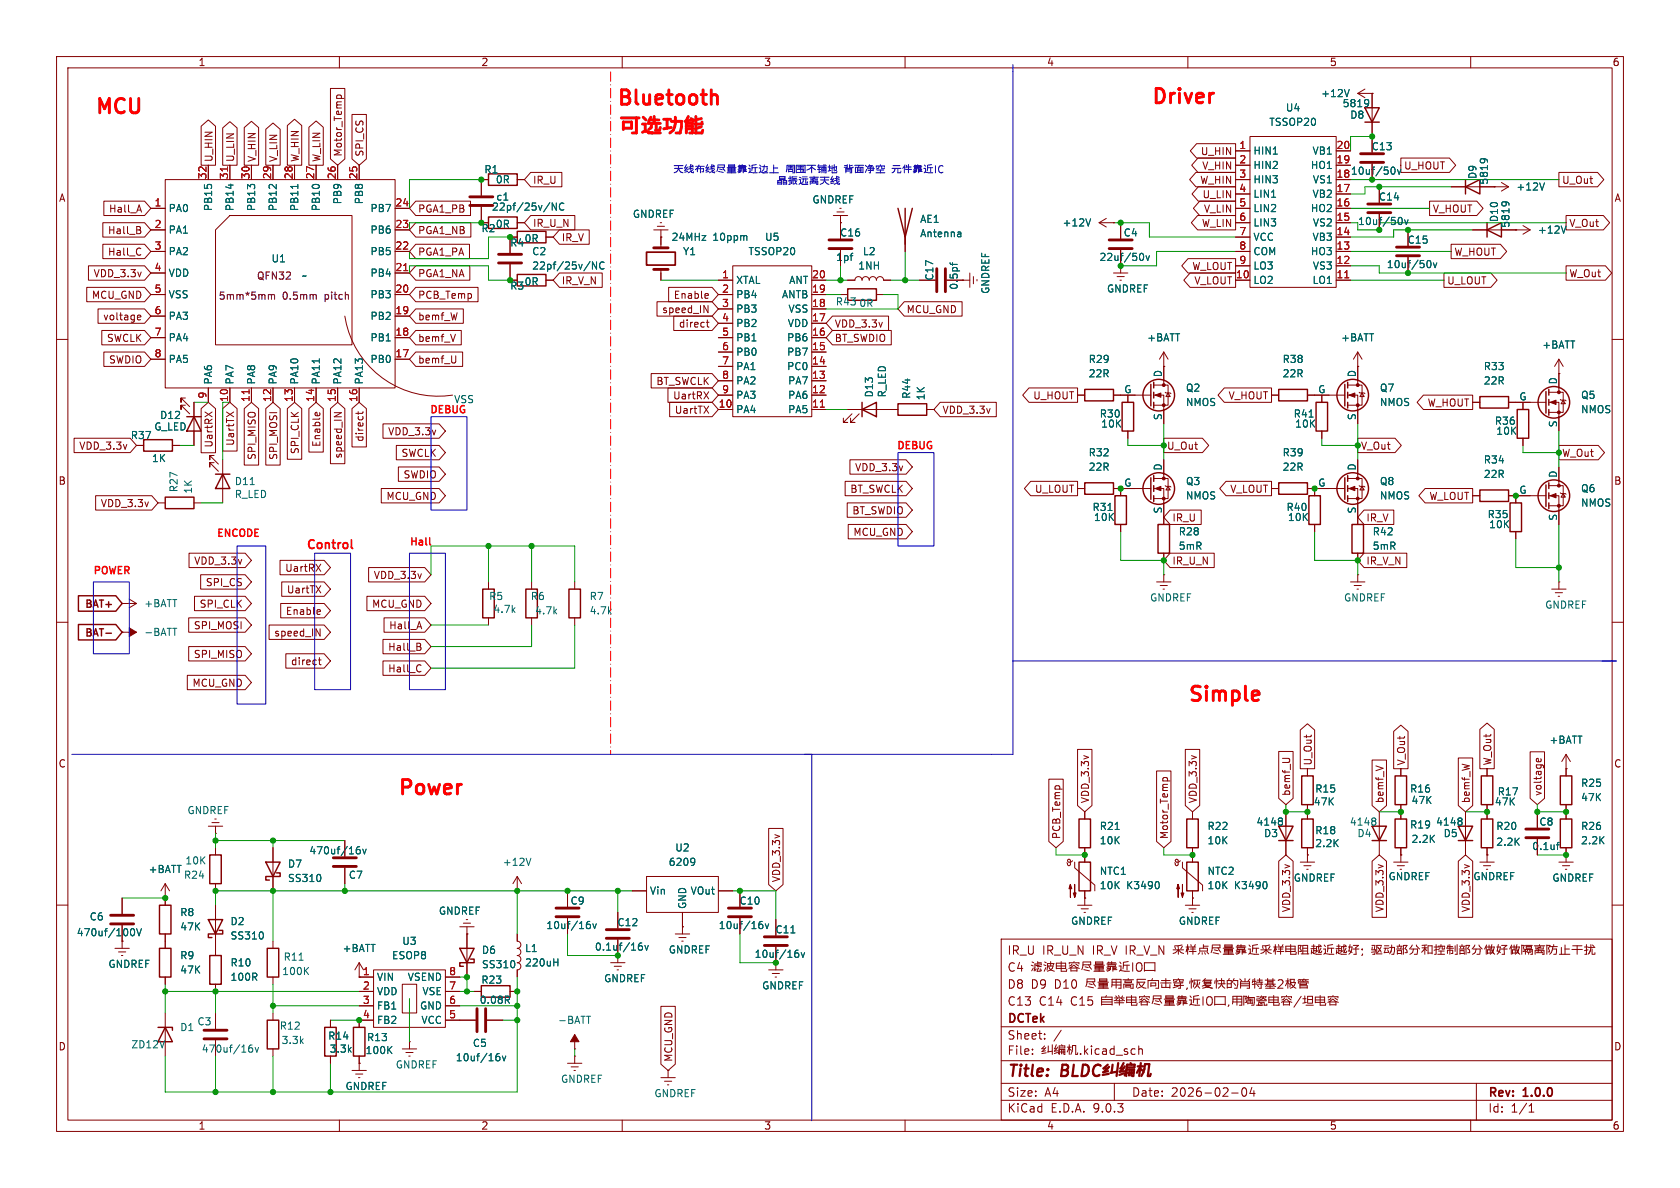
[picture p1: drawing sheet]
<svg xmlns="http://www.w3.org/2000/svg" width="297mm" height="210mm" viewBox="0 0 297 210" stroke-linecap="round" stroke-linejoin="round" font-family="sans-serif">
<defs><g id="words">
<g font-size="3.5" fill="#f00">
<text x="16.5" y="20.8">MCU</text>
<text x="108.8" y="19.3">Bluetooth</text>
<text x="203.3" y="19.1">Driver</text>
<text x="109.1" y="24.4">þÿSï• RŸ€ý</text>
<text x="209.7" y="124.7">Simple</text>
<text x="70.1" y="141.2">Power</text>
</g>
<text font-size="2.8" fill="#840000" x="178" y="190.9">Title:</text>
<text font-size="2.1" fill="#f00" x="54" y="97.5">Control</text>
<g font-size="2.1" fill="#840000">
<text x="178" y="172">C4</text>
<text x="178" y="169">IR_U</text>
<text x="184.2" y="169">IR_U_N</text>
<text x="178" y="178">C13</text>
<text x="178" y="175">D8</text>
<text x="182.2" y="175">D9</text>
<text x="183.7" y="178">C14</text>
<text x="186.5" y="175">D10</text>
<text x="189.3" y="178">C15</text>
<text x="178" y="184">Sheet:</text>
<text x="178" y="181.2">DCTek</text>
<text x="178" y="186.7">File:</text>
<text x="178" y="196.9">KiCad</text>
<text x="178" y="194.1">Size:</text>
<text x="184.7" y="194.1">A4</text>
<text x="185.7" y="196.9">E.D.A.</text>
<text x="193.3" y="196.9">9.0.3</text>
<text x="200" y="194.1">Date:</text>
<text x="207" y="194.1">2026-02-04</text>
<text x="263" y="194.3">Rev:</text>
<text x="263" y="196.9">Id:</text>
<text x="267.1" y="196.9">1/1</text>
<text x="269.4" y="194.3">1.0.0</text>
</g>
<g font-size="1.8" fill="#840000">
<text x="35" y="11.9">1</text>
<text x="85" y="11.9">2</text>
<text x="135" y="11.9">3</text>
<text x="185" y="11.9">4</text>
<text x="235" y="11.9">5</text>
<text x="285" y="11.9">6</text>
<text x="37.8" y="28.7" transform="rotate(-90 37.8 28.7)">U_HIN</text>
<text x="41.6" y="28.7" transform="rotate(-90 41.6 28.7)">U_LIN</text>
<text x="45.4" y="28.7" transform="rotate(-90 45.4 28.7)">V_HIN</text>
<text x="49.2" y="28.7" transform="rotate(-90 49.2 28.7)">V_LIN</text>
<text x="53" y="28.7" transform="rotate(-90 53 28.7)">W_HIN</text>
<text x="56.8" y="28.7" transform="rotate(-90 56.8 28.7)">W_LIN</text>
<text x="60.6" y="27.8" transform="rotate(-90 60.6 27.8)">Motor_Temp</text>
<text x="64.5" y="27.8" transform="rotate(-90 64.5 27.8)">SPI_CS</text>
<text x="212.2" y="27.6">U_HIN</text>
<text x="10.3" y="35.9">A</text>
<text x="94.1" y="32.7">IR_U</text>
<text x="212.1" y="32.7">W_HIN</text>
<text x="212.4" y="30.2">V_HIN</text>
<text x="212.5" y="35.2">U_LIN</text>
<text x="248.1" y="30.2">U_HOUT</text>
<text x="276.1" y="32.7">U_Out</text>
<text x="285.3" y="35.9">A</text>
<text x="19" y="41.6">Hall_B</text>
<text x="19.2" y="37.8">Hall_A</text>
<text x="73.8" y="37.8">PGA1_PB</text>
<text x="73.8" y="41.6">PGA1_NB</text>
<text x="85" y="41.2">R2</text>
<text x="94.1" y="40.3">IR_U_N</text>
<text x="212.4" y="40.3">W_LIN</text>
<text x="212.7" y="37.8">V_LIN</text>
<text x="253.2" y="37.8">V_HOUT</text>
<text x="277.3" y="40.3">V_Out</text>
<text x="19" y="45.4">Hall_C</text>
<text x="73.8" y="45.4">PGA1_PA</text>
<text x="90.1" y="43.8">R4</text>
<text x="99.2" y="42.9">IR_V</text>
<text x="210.7" y="47.9">W_LOUT</text>
<text x="257" y="45.4">W_HOUT</text>
<text x="16.1" y="53">MCU_GND</text>
<text x="16.5" y="49.2">VDD_3.3v</text>
<text x="73.8" y="49.2">PGA1_NA</text>
<text x="73.8" y="53">PCB_Temp</text>
<text x="90.1" y="51.4">R3</text>
<text x="99.2" y="50.5">IR_V_N</text>
<text x="119" y="53">Enable</text>
<text x="211" y="50.5">V_LOUT</text>
<text x="255.7" y="50.5">U_LOUT</text>
<text x="277.3" y="49.2">W_Out</text>
<text x="18.1" y="56.8">voltage</text>
<text x="73.8" y="56.8">bemf_W</text>
<text x="117" y="55.6">speed_IN</text>
<text x="119.9" y="58.1">direct</text>
<text x="147.5" y="58.1">VDD_3.3v</text>
<text x="160.2" y="55.6">MCU_GND</text>
<text x="18.8" y="60.6">SWCLK</text>
<text x="19.2" y="64.5">SWDIO</text>
<text x="73.8" y="64.5">bemf_U</text>
<text x="73.8" y="60.6">bemf_V</text>
<text x="147.5" y="60.6">BT_SWDIO</text>
<text x="115.9" y="68.3">BT_SWCLK</text>
<text x="118.9" y="70.8">UartRX</text>
<text x="182.6" y="70.8">U_HOUT</text>
<text x="217.1" y="70.8">V_HOUT</text>
<text x="68.5" y="77.2">VDD_3.3v</text>
<text x="119.2" y="73.3">UartTX</text>
<text x="166.5" y="73.3">VDD_3.3v</text>
<text x="252.3" y="72.1">W_HOUT</text>
<text x="13.9" y="79.7">VDD_3.3v</text>
<text x="37.8" y="79.2" transform="rotate(-90 37.8 79.2)">UartRX</text>
<text x="41.6" y="78.9" transform="rotate(-90 41.6 78.9)">UartTX</text>
<text x="45.4" y="81.4" transform="rotate(-90 45.4 81.4)">SPI_MISO</text>
<text x="49.2" y="81.4" transform="rotate(-90 49.2 81.4)">SPI_MOSI</text>
<text x="53" y="80.4" transform="rotate(-90 53 80.4)">SPI_CLK</text>
<text x="56.8" y="79.1" transform="rotate(-90 56.8 79.1)">Enable</text>
<text x="60.6" y="81.2" transform="rotate(-90 60.6 81.2)">speed_IN</text>
<text x="64.5" y="78.2" transform="rotate(-90 64.5 78.2)">direct</text>
<text x="70.9" y="81">SWCLK</text>
<text x="151.1" y="83.5">VDD_3.3v</text>
<text x="206.2" y="79.7">U_Out</text>
<text x="240.5" y="79.7">V_Out</text>
<text x="276.1" y="81">W_Out</text>
<text x="10.3" y="85.9">B</text>
<text x="17.7" y="89.9">VDD_3.3v</text>
<text x="68.2" y="88.6">MCU_GND</text>
<text x="71.2" y="84.8">SWDIO</text>
<text x="150.2" y="87.3">BT_SWCLK</text>
<text x="182.9" y="87.3">U_LOUT</text>
<text x="217.4" y="87.3">V_LOUT</text>
<text x="252.6" y="88.6">W_LOUT</text>
<text x="285.3" y="85.9">B</text>
<text x="150.6" y="91.1">BT_SWDIO</text>
<text x="150.8" y="94.9">MCU_GND</text>
<text x="207.2" y="92.4">IR_U</text>
<text x="241.5" y="92.4">IR_V</text>
<text x="34.2" y="100">VDD_3.3v</text>
<text x="50.3" y="101.3">UartRX</text>
<text x="207.2" y="100">IR_U_N</text>
<text x="241.5" y="100">IR_V_N</text>
<text x="14.8" y="107.8">BAT+</text>
<text x="35.2" y="107.6">SPI_CLK</text>
<text x="36.3" y="103.8">SPI_CS</text>
<text x="50.6" y="105.1">UartTX</text>
<text x="65.7" y="107.6">MCU_GND</text>
<text x="66" y="102.6">VDD_3.3v</text>
<text x="14.8" y="112.9">BAT-</text>
<text x="34.2" y="111.4">SPI_MOSI</text>
<text x="48.4" y="112.7">speed_IN</text>
<text x="50.4" y="108.9">Enable</text>
<text x="68.7" y="111.4">Hall_A</text>
<text x="34.2" y="116.5">SPI_MISO</text>
<text x="51.3" y="117.8">direct</text>
<text x="68.5" y="119.1">Hall_C</text>
<text x="68.5" y="115.3">Hall_B</text>
<text x="33.9" y="121.6">MCU_GND</text>
<text x="10.3" y="135.9">C</text>
<text x="232.1" y="135.4" transform="rotate(-90 232.1 135.4)">U_Out</text>
<text x="248.6" y="135.4" transform="rotate(-90 248.6 135.4)">V_Out</text>
<text x="263.8" y="135.4" transform="rotate(-90 263.8 135.4)">W_Out</text>
<text x="285.3" y="135.9">C</text>
<text x="192.7" y="142.1" transform="rotate(-90 192.7 142.1)">VDD_3.3v</text>
<text x="211.8" y="142.1" transform="rotate(-90 211.8 142.1)">VDD_3.3v</text>
<text x="228.3" y="140.8" transform="rotate(-90 228.3 140.8)">bemf_U</text>
<text x="244.8" y="142.1" transform="rotate(-90 244.8 142.1)">bemf_V</text>
<text x="260" y="142.1" transform="rotate(-90 260 142.1)">bemf_W</text>
<text x="272.7" y="140.8" transform="rotate(-90 272.7 140.8)">voltage</text>
<text x="187.6" y="148.4" transform="rotate(-90 187.6 148.4)">PCB_Temp</text>
<text x="206.7" y="148.4" transform="rotate(-90 206.7 148.4)">Motor_Temp</text>
<text x="138.1" y="156.1" transform="rotate(-90 138.1 156.1)">VDD_3.3v</text>
<text x="228.3" y="161.3" transform="rotate(-90 228.3 161.3)">VDD_3.3v</text>
<text x="244.8" y="161.3" transform="rotate(-90 244.8 161.3)">VDD_3.3v</text>
<text x="260" y="161.3" transform="rotate(-90 260 161.3)">VDD_3.3v</text>
<text x="10.3" y="185.9">D</text>
<text x="285.3" y="185.9">D</text>
<text x="119.1" y="187.8" transform="rotate(-90 119.1 187.8)">MCU_GND</text>
<text x="35" y="199.9">1</text>
<text x="85" y="199.9">2</text>
<text x="135" y="199.9">3</text>
<text x="185" y="199.9">4</text>
<text x="235" y="199.9">5</text>
<text x="285" y="199.9">6</text>
</g>
<g font-size="1.8" fill="#006464">
<text x="233.5" y="17.4">+12V</text>
<text x="224.3" y="22.5">TSSOP20</text>
<text x="227.2" y="19.9">U4</text>
<text x="237.3" y="19.2">5819</text>
<text x="238.6" y="21.2">D8</text>
<text x="221.5" y="27.5">HIN1</text>
<text x="231.9" y="27.5">VB1</text>
<text x="242.4" y="26.8">C13</text>
<text x="85.5" y="30.8">R1</text>
<text x="87.6" y="32.6">0R</text>
<text x="87.6" y="35.7">c1</text>
<text x="221.5" y="30.1">HIN2</text>
<text x="221.5" y="32.6">HIN3</text>
<text x="221.5" y="35.2">LIN1</text>
<text x="231.6" y="30.1">HO1</text>
<text x="231.9" y="35.2">VB2</text>
<text x="232" y="32.6">VS1</text>
<text x="238.7" y="31.1">10uf/50v</text>
<text x="243.7" y="35.7">C14</text>
<text x="261.2" y="31.7" transform="rotate(-90 261.2 31.7)">D9</text>
<text x="263.2" y="32.8" transform="rotate(-90 263.2 32.8)">5819</text>
<text x="268" y="33.9">+12V</text>
<text x="29.7" y="37.7">PA0</text>
<text x="29.7" y="41.5">PA1</text>
<text x="37.7" y="37.4" transform="rotate(-90 37.7 37.4)">PB15</text>
<text x="41.5" y="37.4" transform="rotate(-90 41.5 37.4)">PB14</text>
<text x="45.3" y="37.4" transform="rotate(-90 45.3 37.4)">PB13</text>
<text x="49.1" y="37.4" transform="rotate(-90 49.1 37.4)">PB12</text>
<text x="52.9" y="37.4" transform="rotate(-90 52.9 37.4)">PB11</text>
<text x="56.7" y="37.4" transform="rotate(-90 56.7 37.4)">PB10</text>
<text x="60.6" y="36.2" transform="rotate(-90 60.6 36.2)">PB9</text>
<text x="64.4" y="36.2" transform="rotate(-90 64.4 36.2)">PB8</text>
<text x="65.4" y="37.7">PB7</text>
<text x="65.4" y="41.5">PB6</text>
<text x="86.9" y="37.4">22pf/25v/NC</text>
<text x="87.6" y="40.5">0R</text>
<text x="111.8" y="38.7">GNDREF</text>
<text x="143.5" y="36.2">GNDREF</text>
<text x="162.6" y="39.6">AE1</text>
<text x="187.7" y="40.2">+12V</text>
<text x="221.5" y="37.7">LIN2</text>
<text x="221.5" y="40.2">LIN3</text>
<text x="231.6" y="37.7">HO2</text>
<text x="232" y="40.2">VS2</text>
<text x="240" y="40">10uf/50v</text>
<text x="265" y="39.4" transform="rotate(-90 265 39.4)">D10</text>
<text x="267.1" y="40.4" transform="rotate(-90 267.1 40.4)">5819</text>
<text x="271.8" y="41.5">+12V</text>
<text x="29.7" y="45.3">PA2</text>
<text x="47.9" y="46.6">U1</text>
<text x="65.4" y="45.3">PB5</text>
<text x="92.6" y="43">0R</text>
<text x="94" y="45.3">C2</text>
<text x="94" y="47.9">22pf/25v/NC</text>
<text x="118.6" y="42.8">24MHz</text>
<text x="120.7" y="45.3">Y1</text>
<text x="126" y="42.8">10ppm</text>
<text x="132.2" y="45.3">TSSOP20</text>
<text x="135.2" y="42.8">U5</text>
<text x="147.7" y="46.3">1pf</text>
<text x="148.4" y="42">C16</text>
<text x="151.6" y="47.9">1NH</text>
<text x="152.4" y="45.3">L2</text>
<text x="162.6" y="42.1">Antenna</text>
<text x="194.3" y="46.3">22uf/50v</text>
<text x="198.6" y="42">C4</text>
<text x="221.5" y="42.8">VCC</text>
<text x="221.5" y="45.3">COM</text>
<text x="221.5" y="47.9">LO3</text>
<text x="231.6" y="45.3">HO3</text>
<text x="231.9" y="42.8">VB3</text>
<text x="232" y="47.9">VS3</text>
<text x="245.1" y="47.6">10uf/50v</text>
<text x="248.8" y="43.3">C15</text>
<text x="29.7" y="49.1">VDD</text>
<text x="29.7" y="52.9">VSS</text>
<text x="53.3" y="49.6">~</text>
<text x="65.4" y="49.1">PB4</text>
<text x="65.4" y="52.9">PB3</text>
<text x="92.6" y="50.6">0R</text>
<text x="130" y="50.4">XTAL</text>
<text x="130" y="52.9">PB4</text>
<text x="138.1" y="52.9">ANTB</text>
<text x="139.4" y="50.4">ANT</text>
<text x="165.2" y="49.7" transform="rotate(-90 165.2 49.7)">C17</text>
<text x="169.5" y="51.3" transform="rotate(-90 169.5 51.3)">0.5pf</text>
<text x="175.1" y="52.1" transform="rotate(-90 175.1 52.1)">GNDREF</text>
<text x="195.6" y="51.9">GNDREF</text>
<text x="221.5" y="50.4">LO2</text>
<text x="231.9" y="50.4">LO1</text>
<text x="29.7" y="56.7">PA3</text>
<text x="65.4" y="56.7">PB2</text>
<text x="130" y="55.5">PB3</text>
<text x="130" y="58">PB2</text>
<text x="139.2" y="58">VDD</text>
<text x="139.3" y="55.5">VSS</text>
<text x="147.7" y="54.2">R43</text>
<text x="151.8" y="54.5">0R</text>
<text x="29.7" y="60.6">PA4</text>
<text x="29.7" y="64.4">PA5</text>
<text x="65.4" y="60.6">PB1</text>
<text x="65.4" y="64.4">PB0</text>
<text x="130" y="60.6">PB1</text>
<text x="130" y="63.1">PB0</text>
<text x="130" y="65.6">PA1</text>
<text x="139" y="60.6">PB6</text>
<text x="139" y="63.1">PB7</text>
<text x="139" y="65.6">PC0</text>
<text x="192.4" y="64.4">R29</text>
<text x="202.7" y="60.6">+BATT</text>
<text x="226.7" y="64.4">R38</text>
<text x="237" y="60.6">+BATT</text>
<text x="262.2" y="65.6">R33</text>
<text x="272.6" y="61.8">+BATT</text>
<text x="37.7" y="68.1" transform="rotate(-90 37.7 68.1)">PA6</text>
<text x="41.5" y="68.1" transform="rotate(-90 41.5 68.1)">PA7</text>
<text x="45.3" y="68.1" transform="rotate(-90 45.3 68.1)">PA8</text>
<text x="49.1" y="68.1" transform="rotate(-90 49.1 68.1)">PA9</text>
<text x="52.9" y="68.1" transform="rotate(-90 52.9 68.1)">PA10</text>
<text x="56.7" y="68.1" transform="rotate(-90 56.7 68.1)">PA11</text>
<text x="60.6" y="68.1" transform="rotate(-90 60.6 68.1)">PA12</text>
<text x="64.4" y="68.1" transform="rotate(-90 64.4 68.1)">PA13</text>
<text x="130" y="68.2">PA2</text>
<text x="130" y="70.7">PA3</text>
<text x="139.2" y="68.2">PA7</text>
<text x="139.2" y="70.7">PA6</text>
<text x="154.5" y="70.3" transform="rotate(-90 154.5 70.3)">D13</text>
<text x="156.8" y="70.3" transform="rotate(-90 156.8 70.3)">R_LED</text>
<text x="161.1" y="70.6" transform="rotate(-90 161.1 70.6)">R44</text>
<text x="163.7" y="70.9" transform="rotate(-90 163.7 70.9)">1K</text>
<text x="192.4" y="66.9">22R</text>
<text x="198.7" y="69.6">G</text>
<text x="205.5" y="66.8" transform="rotate(-90 205.5 66.8)">D</text>
<text x="209.6" y="72">NMOS</text>
<text x="209.6" y="69.4">Q2</text>
<text x="226.7" y="66.9">22R</text>
<text x="232.9" y="69.6">G</text>
<text x="239.8" y="66.8" transform="rotate(-90 239.8 66.8)">D</text>
<text x="243.8" y="72">NMOS</text>
<text x="243.8" y="69.4">Q7</text>
<text x="262.2" y="68.2">22R</text>
<text x="268.5" y="70.9">G</text>
<text x="275.3" y="68" transform="rotate(-90 275.3 68)">D</text>
<text x="279.4" y="70.7">Q5</text>
<text x="23" y="77.8">R37</text>
<text x="27.2" y="76.3">G_LED</text>
<text x="28.2" y="74.3">D12</text>
<text x="130" y="73.3">PA4</text>
<text x="139.2" y="73.3">PA5</text>
<text x="194.3" y="74">R30</text>
<text x="194.6" y="75.8">10K</text>
<text x="205.5" y="74.4" transform="rotate(-90 205.5 74.4)">S</text>
<text x="228.6" y="74">R41</text>
<text x="228.9" y="75.8">10K</text>
<text x="239.8" y="74.4" transform="rotate(-90 239.8 74.4)">S</text>
<text x="264.2" y="75.3">R36</text>
<text x="264.4" y="77.1">10K</text>
<text x="275.3" y="75.6" transform="rotate(-90 275.3 75.6)">S</text>
<text x="279.4" y="73.3">NMOS</text>
<text x="26.8" y="81.9">1K</text>
<text x="192.4" y="80.9">R32</text>
<text x="192.4" y="83.4">22R</text>
<text x="205.5" y="83.3" transform="rotate(-90 205.5 83.3)">D</text>
<text x="226.7" y="80.9">R39</text>
<text x="226.7" y="83.4">22R</text>
<text x="239.8" y="83.3" transform="rotate(-90 239.8 83.3)">D</text>
<text x="262.2" y="82.1">R34</text>
<text x="31.6" y="87.1" transform="rotate(-90 31.6 87.1)">R27</text>
<text x="34.1" y="87.4" transform="rotate(-90 34.1 87.4)">1K</text>
<text x="41.4" y="88.2">R_LED</text>
<text x="41.4" y="86">D11</text>
<text x="198.7" y="86.1">G</text>
<text x="209.6" y="88.5">NMOS</text>
<text x="209.6" y="86">Q3</text>
<text x="232.9" y="86.1">G</text>
<text x="243.8" y="88.5">NMOS</text>
<text x="243.8" y="86">Q8</text>
<text x="262.2" y="84.7">22R</text>
<text x="268.5" y="87.4">G</text>
<text x="275.3" y="84.6" transform="rotate(-90 275.3 84.6)">D</text>
<text x="279.4" y="89.8">NMOS</text>
<text x="279.4" y="87.2">Q6</text>
<text x="193" y="90.5">R31</text>
<text x="193.3" y="92.3">10K</text>
<text x="205.5" y="90.9" transform="rotate(-90 205.5 90.9)">S</text>
<text x="208.3" y="94.8">R28</text>
<text x="227.3" y="90.5">R40</text>
<text x="227.6" y="92.3">10K</text>
<text x="239.8" y="90.9" transform="rotate(-90 239.8 90.9)">S</text>
<text x="242.6" y="94.8">R42</text>
<text x="262.9" y="91.8">R35</text>
<text x="263.2" y="93.6">10K</text>
<text x="275.3" y="92.1" transform="rotate(-90 275.3 92.1)">S</text>
<text x="208.3" y="97.4">5mR</text>
<text x="242.6" y="97.4">5mR</text>
<text x="25.4" y="107.5">+BATT</text>
<text x="86.4" y="106.3">R5</text>
<text x="93.7" y="106.3">R6</text>
<text x="104.1" y="106.3">R7</text>
<text x="203.2" y="106.5">GNDREF</text>
<text x="237.5" y="106.5">GNDREF</text>
<text x="273.1" y="107.8">GNDREF</text>
<text x="25.4" y="112.6">-BATT</text>
<text x="87.1" y="108.6">4.7k</text>
<text x="94.5" y="108.8">4.7k</text>
<text x="104.1" y="108.8">4.7k</text>
<text x="273.8" y="131.7">+BATT</text>
<text x="232.2" y="142.6">47K</text>
<text x="232.4" y="140.3">R15</text>
<text x="249.2" y="140.3">R16</text>
<text x="249.4" y="142.3">47K</text>
<text x="264.2" y="142.6">47K</text>
<text x="264.7" y="140.8">R17</text>
<text x="279.4" y="139.3">R25</text>
<text x="279.4" y="141.8">47K</text>
<text x="33" y="144.1">GNDREF</text>
<text x="194.3" y="146.9">R21</text>
<text x="194.3" y="149.5">10K</text>
<text x="213.4" y="146.9">R22</text>
<text x="213.4" y="149.5">10K</text>
<text x="222" y="146.2">4148</text>
<text x="223.4" y="148.2">D3</text>
<text x="232.4" y="147.7">R18</text>
<text x="232.4" y="150">2.2K</text>
<text x="238.5" y="146.2">4148</text>
<text x="239.9" y="148.2">D4</text>
<text x="249.2" y="146.7">R19</text>
<text x="249.4" y="149.2">2.2K</text>
<text x="253.8" y="146.2">4148</text>
<text x="255.1" y="148.2">D5</text>
<text x="264.4" y="146.9">R20</text>
<text x="264.4" y="149.7">2.2K</text>
<text x="272" y="146.2">C8</text>
<text x="279.4" y="146.9">R26</text>
<text x="279.4" y="149.5">2.2K</text>
<text x="26.2" y="154.5">+BATT</text>
<text x="32.4" y="155.5">R24</text>
<text x="32.7" y="153">10K</text>
<text x="50.8" y="153.6">D7</text>
<text x="54.6" y="151.2">470uf/16v</text>
<text x="61.6" y="155.5">C7</text>
<text x="88.8" y="153.3">+12V</text>
<text x="118.1" y="153.3">6209</text>
<text x="119.3" y="150.7">U2</text>
<text x="194.3" y="154.9">NTC1</text>
<text x="213.4" y="154.9">NTC2</text>
<text x="245.4" y="155.8">GNDREF</text>
<text x="260.4" y="155.8">GNDREF</text>
<text x="270.8" y="150.5">0.1uf</text>
<text x="50.8" y="156.1">SS310</text>
<text x="77.5" y="161.9">GNDREF</text>
<text x="100.8" y="160.1">C9</text>
<text x="114.8" y="158.3">Vin</text>
<text x="121.5" y="160.8" transform="rotate(-90 121.5 160.8)">GND</text>
<text x="122" y="158.3">VOut</text>
<text x="130.6" y="160.1">C10</text>
<text x="194.3" y="157.4">10K</text>
<text x="199.2" y="157.4">K3490</text>
<text x="213.4" y="157.4">10K</text>
<text x="218.2" y="157.4">K3490</text>
<text x="228.6" y="156.1">GNDREF</text>
<text x="274.3" y="156.1">GNDREF</text>
<text x="13.5" y="165.7">470uf/100V</text>
<text x="15.8" y="162.9">C6</text>
<text x="31.8" y="162.2">R8</text>
<text x="31.8" y="164.7">47K</text>
<text x="40.6" y="163.7">D2</text>
<text x="40.6" y="166.3">SS310</text>
<text x="71" y="167.2">U3</text>
<text x="96.5" y="164.4">10uf/16v</text>
<text x="109.1" y="163.9">C12</text>
<text x="127" y="164.4">10uf/16v</text>
<text x="137" y="165.2">C11</text>
<text x="189.2" y="163.7">GNDREF</text>
<text x="208.3" y="163.7">GNDREF</text>
<text x="19.1" y="171.3">GNDREF</text>
<text x="31.8" y="169.8">R9</text>
<text x="31.8" y="172.3">47K</text>
<text x="40.6" y="173.6">100R</text>
<text x="40.6" y="171">R10</text>
<text x="49.8" y="172.6">100K</text>
<text x="50" y="170">R11</text>
<text x="60.5" y="168.5">+BATT</text>
<text x="66.5" y="173.6">VIN</text>
<text x="69.2" y="169.8">ESOP8</text>
<text x="72" y="173.6">VSEND</text>
<text x="85.1" y="168.8">D6</text>
<text x="85.1" y="171.4">SS310</text>
<text x="92.7" y="168.5">L1</text>
<text x="92.7" y="171">220uH</text>
<text x="105.1" y="168.2">0.1uf/16v</text>
<text x="106.7" y="173.8">GNDREF</text>
<text x="118.1" y="168.8">GNDREF</text>
<text x="133.3" y="169.5">10uf/16v</text>
<text x="66.5" y="176.1">VDD</text>
<text x="66.5" y="178.7">FB1</text>
<text x="74.2" y="178.7">GND</text>
<text x="74.6" y="176.1">VSE</text>
<text x="84.7" y="177.6">0.08R</text>
<text x="85" y="174.1">R23</text>
<text x="134.6" y="175.1">GNDREF</text>
<text x="23.1" y="185.5">ZD12V</text>
<text x="31.8" y="182.5">D1</text>
<text x="34.8" y="181.5">C3</text>
<text x="49.4" y="182.2">R12</text>
<text x="49.7" y="184.8">3.3k</text>
<text x="57.9" y="184">R14</text>
<text x="64.8" y="184.3">R13</text>
<text x="66.5" y="181.2">FB2</text>
<text x="74.4" y="181.2">VCC</text>
<text x="83.5" y="185.3">C5</text>
<text x="98.6" y="181.2">-BATT</text>
<text x="35.6" y="186.3">470uf/16v</text>
<text x="58.2" y="186.3">3.3k</text>
<text x="64.5" y="186.5">100K</text>
<text x="69.9" y="189.1">GNDREF</text>
<text x="80.5" y="187.8">10uf/16v</text>
<text x="99.1" y="191.6">GNDREF</text>
<text x="61" y="192.9">GNDREF</text>
<text x="115.6" y="194.2">GNDREF</text>
</g>
<g font-size="1.8" fill="#a90000">
<text x="219" y="26.4">1</text>
<text x="219" y="29">2</text>
<text x="236.2" y="26.4">20</text>
<text x="236.2" y="29">19</text>
<text x="36.6" y="31.8" transform="rotate(-90 36.6 31.8)">32</text>
<text x="40.4" y="31.8" transform="rotate(-90 40.4 31.8)">31</text>
<text x="44.2" y="31.8" transform="rotate(-90 44.2 31.8)">30</text>
<text x="48" y="31.8" transform="rotate(-90 48 31.8)">29</text>
<text x="51.8" y="31.8" transform="rotate(-90 51.8 31.8)">28</text>
<text x="55.6" y="31.8" transform="rotate(-90 55.6 31.8)">27</text>
<text x="59.4" y="31.8" transform="rotate(-90 59.4 31.8)">26</text>
<text x="63.2" y="31.8" transform="rotate(-90 63.2 31.8)">25</text>
<text x="219" y="31.5">3</text>
<text x="219" y="34">4</text>
<text x="236.2" y="31.5">18</text>
<text x="236.2" y="34">17</text>
<text x="27.2" y="36.6">1</text>
<text x="27.2" y="40.4">2</text>
<text x="69.8" y="36.6">24</text>
<text x="69.8" y="40.4">23</text>
<text x="219" y="36.6">5</text>
<text x="219" y="39.1">6</text>
<text x="219" y="41.7">7</text>
<text x="236.2" y="36.6">16</text>
<text x="236.2" y="39.1">15</text>
<text x="236.2" y="41.7">14</text>
<text x="27.2" y="44.2">3</text>
<text x="69.8" y="44.2">22</text>
<text x="219" y="44.2">8</text>
<text x="219" y="46.7">9</text>
<text x="236.2" y="44.2">13</text>
<text x="236.2" y="46.7">12</text>
<text x="27.2" y="48">4</text>
<text x="27.2" y="51.8">5</text>
<text x="69.8" y="48">21</text>
<text x="69.8" y="51.8">20</text>
<text x="127.6" y="49.3">1</text>
<text x="127.6" y="51.8">2</text>
<text x="143.5" y="49.3">20</text>
<text x="143.5" y="51.8">19</text>
<text x="218.4" y="49.3">10</text>
<text x="236.2" y="49.3">11</text>
<text x="27.2" y="55.6">6</text>
<text x="27.2" y="59.4">7</text>
<text x="69.8" y="55.6">19</text>
<text x="69.8" y="59.4">18</text>
<text x="127.6" y="54.4">3</text>
<text x="127.6" y="56.9">4</text>
<text x="127.6" y="59.4">5</text>
<text x="143.5" y="54.4">18</text>
<text x="143.5" y="56.9">17</text>
<text x="143.5" y="59.4">16</text>
<text x="27.2" y="63.2">8</text>
<text x="69.8" y="63.2">17</text>
<text x="127.6" y="62">6</text>
<text x="127.6" y="64.5">7</text>
<text x="143.5" y="62">15</text>
<text x="143.5" y="64.5">14</text>
<text x="36.6" y="70.6" transform="rotate(-90 36.6 70.6)">9</text>
<text x="40.4" y="71.2" transform="rotate(-90 40.4 71.2)">10</text>
<text x="44.2" y="71.2" transform="rotate(-90 44.2 71.2)">11</text>
<text x="48" y="71.2" transform="rotate(-90 48 71.2)">12</text>
<text x="51.8" y="71.2" transform="rotate(-90 51.8 71.2)">13</text>
<text x="55.6" y="71.2" transform="rotate(-90 55.6 71.2)">14</text>
<text x="59.4" y="71.2" transform="rotate(-90 59.4 71.2)">15</text>
<text x="63.2" y="71.2" transform="rotate(-90 63.2 71.2)">16</text>
<text x="127.6" y="67.1">8</text>
<text x="127.6" y="69.6">9</text>
<text x="143.5" y="67.1">13</text>
<text x="143.5" y="69.6">12</text>
<text x="127" y="72.1">10</text>
<text x="143.5" y="72.1">11</text>
<text x="64.1" y="172.5">1</text>
<text x="79.3" y="172.5">8</text>
<text x="64.1" y="175">2</text>
<text x="64.1" y="177.5">3</text>
<text x="79.3" y="175">7</text>
<text x="79.3" y="177.5">6</text>
<text x="64.1" y="180.1">4</text>
<text x="79.3" y="180.1">5</text>
</g>
<g font-size="1.8" fill="#0000c2">
<text x="137.3" y="32.9">þÿfvc/•Üy»Y)~¿</text>
<text x="149.4" y="30.8">þÿ€Ì—bQÀzz</text>
</g>
<g font-size="1.8" fill="#840084">
<text x="38.6" y="53.2">5mm*5mm</text>
<text x="45.3" y="49.6">QFN32</text>
<text x="49.9" y="53.2">0.5mm</text>
<text x="57.5" y="53.2">pitch</text>
</g>
<g font-size="1.8" fill="#f00">
<text x="80.2" y="71.5">VSS</text>
<text x="75.8" y="73.4">DEBUG</text>
<text x="158.4" y="79.8">DEBUG</text>
<text x="38.2" y="95.3">ENCODE</text>
<text x="16.3" y="101.9">POWER</text>
<text x="72.3" y="96.8">Hall</text>
</g>
</g></defs>
<g fill="none" stroke="#840000" stroke-width=".18">
<path d="M10 10h277v190h-277zM12 12h273v186h-273zM58.4 15.6h2.6v12.5l-1.3 1.1-1.3-1.1zM59.5 17.3l.1-.4 .2-.1 .4 .1 .2 .4M60 10v2M110 10v2M160 10v2M210 10v2M240 16.5l1.3 .8M240 16.5h2.6M241.3 15.7l-1.3 .8M242.6 16.5h.1"/>
<path d="M242.6 16.5v10.4M260 10v2M18.2 39.4h7.4l1.1 1.2-1.1 1.3h-7.4zM18.4 35.6h7.2l1.1 1.2-1.1 1.3h-7.2zM24.6 36.2l.4 1.3M26.7 36.8h2.5M29.2 31.8h40.6v36.8h-40.6zM35.6 22.3l1.2-1.1 1.3 1.1v6.9h-2.5zM36.8 29.2v2.6M39.4 22.6l1.2-1.1 1.3 1.1v6.6h-2.5zM40.6 29.2v2.6M43.2 22.6l1.2-1.2 1.3 1.2v6.6h-2.5z"/>
<path d="M44.4 29.2v2.6M47 22.9l1.3-1.2 1.2 1.2v6.3h-2.5zM48.3 29.2v2.6M50.8 22.2l1.3-1.1 1.2 1.1v7h-2.5zM52.1 29.2v2.6M54.6 22.5l1.3-1.1 1.3 1.1v6.7h-2.6zM55.9 29.2v2.6M59.7 29.2v2.6M62.2 20.2h2.6v7.9l-1.3 1.1-1.3-1.1zM63.5 29.2v2.6M69.8 36.8h2.6M73.5 35.6h9.7v2.5h-9.7l-1.1-1.3z"/>
<path d="M73.5 39.4h9.7v2.5h-9.7l-1.1-1.3zM85.1 36.6v2.8M86.4 31.8h-1.3v2.7M91.4 39.4h1.3M91.4 31.8h1.3M93.8 38.1h7.8v2.5h-7.8l-1.1-1.2zM93.8 30.5h5.5v2.5h-5.5l-1.1-1.2zM116.7 39.4h.3M147.3 38.1h2.6M148 37.5h1.2M148.5 36.8h.2M148.6 39.4h.1"/>
<path d="M148.6 38.1v4.1M194.3 39.4h2.5M194.3 39.4l1.3 .7M195.6 38.6l-1.3 .8M196.8 39.4h.1M198.1 39.4v2.8M211.4 30.5h7v2.5h-7l-1.1-1.2zM211.5 25.4h6.9v2.5h-6.9l-1.1-1.2zM211.7 38.1h6.7v2.5h-6.7l-1.1-1.2zM211.8 27.9h6.6v2.6h-6.6l-1.1-1.3zM211.8 33h6.6v2.6h-6.6l-1.1-1.3zM212.1 35.6h6.3v2.5h-6.3l-1.1-1.3z"/>
<path d="M218.4 36.8h2.6M218.4 39.4h2.6M218.4 26.7h2.6M218.4 29.2h2.6M218.4 31.8h2.6M218.4 34.3h2.6M221 24.1h15.2v26.7h-15.2zM236.2 36.8h2.6M236.2 39.4h2.6M236.2 26.7h2.6M236.2 29.2h2.6M236.2 31.8h2.6"/>
<path d="M236.2 34.3h2.6M242.6 29v2.8M243.8 33v2.8M243.8 37.8v2.8M247.6 27.9h8.6l1.2 1.3-1.2 1.3h-8.6zM252.7 35.6h8.4l1.1 1.2-1.1 1.3h-8.4zM256.5 33h10.2M264.2 33h.1M265.4 32.3l1.3 .7M266.7 33l-1.3 .8M269.2 39.9l1.3 .7M275.6 30.5h6.8l1.1 1.3-1.1 1.2h-6.8z"/>
<path d="M276.9 38.1h6.6l1.1 1.3-1.1 1.2h-6.6zM15.3 50.8h10.3l1.1 1.3-1.1 1.2h-10.3zM15.6 47h10l1.1 1.3-1.1 1.2h-10zM17.3 54.6h8.3l1.1 1.3-1.1 1.3h-8.3zM18 58.4h7.6l1.1 1.3-1.1 1.3h-7.6zM18.2 43.2h7.4l1.1 1.3-1.1 1.2h-7.4zM24.4 55.8l.3-.1 .2 .3-.6 .1M24.4 56.5h.4M24.6 40.6l.3 .3-.1 .3-.1 .1M24.7 40.1l.1 .2-.1 .3M24.8 43.9l.1 .1M24.9 45l-.1 .1"/>
<path d="M26.7 40.6h2.5M26.7 44.5h2.5M26.7 48.3h2.5M26.7 52.1h2.5M26.7 55.9h2.5M26.7 59.7h2.5M38.1 40.6l2.5-2.5h21.6v22.9h-24.1zM61 55.9a16.7 16.7 0 0 0 19 14M69.8 40.6h2.6M69.8 44.5h2.6M69.8 48.3h2.6M69.8 52.1h2.6"/>
<path d="M69.8 55.9h2.6M69.8 59.7h2.6M73.5 43.2h9.5v2.5h-9.5l-1.1-1.2zM73.5 47h9.6v2.5h-9.6l-1.1-1.2zM73.5 50.8h11v2.5h-11l-1.1-1.2zM73.5 54.6h8.4v2.6h-8.4l-1.1-1.3zM73.5 58.4h8v2.6h-8l-1.1-1.3zM80.5 59.1l-.4 1.3M90.2 41.9v2.8M90.2 46.7v2.8M96.5 41.9h1.3M96.5 49.5h1.3"/>
<path d="M98.9 40.6h5.3v2.6h-5.3l-1.1-1.3zM98.9 48.3h7.6v2.5h-7.6l-1.1-1.3zM115.6 40.6h2.5M116.1 53.3h9.8l1.1 1.3-1.1 1.3h-9.8zM116.2 40h1.3M116.8 41.9h.1M116.8 40.6v3.2M116.8 47.6v1.9M118.2 50.8h7.7l1.1 1.3-1.1 1.2h-7.7zM119.1 55.9h6.8l1.1 1.3-1.1 1.2h-6.8zM124.4 54l.8 1.3v-1.3M124.9 57h.4"/>
<path d="M125 56.6v1l.3 .2M125 51.9l.2 .3-.6 .1M125.2 52.7h-.2M127 52.1h2.5M127 59.7h2.5M127 49.5h2.5M127 54.6h2.5M127 57.2h2.5M129.5 47h14v26.7h-14zM143.5 52.1h2.5M143.5 59.7h2.5M143.5 49.5h2.5"/>
<path d="M143.5 54.6h2.5M143.5 57.2h2.5M147.2 55.9h9.9v2.5h-9.9l-1.2-1.2zM147.2 58.4h10.4v2.6h-10.4l-1.2-1.3zM148.6 52.1h1.3M148.6 44.2v2.8M149.9 49.5h1.2a.64 .64 0 0 1 .7-.6 .64 .64 0 0 1 .6 .6 .64 .64 0 0 1 .6-.6 .64 .64 0 0 1 .7 .6 .64 .64 0 0 1 .6-.6 .64 .64 0 0 1 .6 .6 .64 .64 0 0 1 .7-.6 .64 .64 0 0 1 .6 .6h1.3M154.9 52.1h1.3M159.9 53.3h10.2v2.6h-10.2l-1.2-1.3zM160 41.9v2.6M162.6 49.5h2.8M167.4 49.5h4"/>
<path d="M171.4 48.3v2.5M172.1 48.9v1.3M172.7 49.4v.3M196.8 48.3h2.6M197.5 48.9h1.3M198 49.5h.2M198.1 47h.1M198.1 44.2v4.1M210 45.7h8.4v2.6h-8.4l-1.1-1.3zM210.4 48.3h8v2.5h-8l-1.1-1.3zM218.4 44.5h2.6M218.4 41.9h2.6"/>
<path d="M218.4 47h2.6M218.4 49.5h2.6M236.2 44.5h2.6M236.2 41.9h2.6M236.2 47h2.6M236.2 49.5h2.6M248.9 40.6v2.8M248.9 45.5v2.8M255.3 48.3h8.3l1.1 1.2-1.1 1.3h-8.3zM256.5 43.2h8.8l1.1 1.3-1.1 1.2h-8.8zM260.3 40.6h10.2M268 40.6h.1"/>
<path d="M270.5 40.6l-1.3 .8M276.9 47h6.9l1.1 1.3-1.1 1.2h-6.9zM10 60h2M13.1 77.5h9.9l1.1 1.2-1.1 1.3h-9.9zM18.4 62.2h7.2l1.1 1.3-1.1 1.3h-7.2zM24.1 78.7h1.3M26.7 63.5h2.5M30.5 78.7h1.2M32.8 70.4h-.8v.7v-.7l1.5 1.5M32.8 71.6h-.8v.8v-.8l1.5 1.6M34.3 71.1v7.6M35.6 72.2l1.2-1.1 1.3 1.1v7.8h-2.5z"/>
<path d="M36.2 72.8l1.3 .9M36.8 68.6v2.5M37.5 72.8l-1.3 .9M39.4 72.2l1.2-1.1 1.3 1.1v7.5h-2.5zM40.6 68.6v2.5M43.2 72.2l1.2-1.1 1.3 1.1v10h-2.5zM44.4 68.6v2.5M47 72.2l1.3-1.1 1.2 1.1v10h-2.5zM48.3 68.6v2.5M50.8 72.2l1.3-1.1 1.2 1.1v9h-2.5zM52.1 68.6v2.5M54.6 72.2l1.3-1.1 1.3 1.1v7.7h-2.6z"/>
<path d="M55.7 73.1l.3-.2 .1 .6M55.9 68.6v2.5M56.5 73l.1 .1M58.4 72.2l1.3-1.1 1.3 1.1v9.8h-2.6zM59.1 73h1.3l-1.3 .7M59.7 68.6v2.5M62.2 72.2l1.3-1.1 1.3 1.1v6.8h-2.6zM63.3 72.8v.5M63.5 68.6v2.5M64.2 72.8l-.2 .3h-1.1M67.7 74.9h9.9l1.1 1.3-1.1 1.3h-9.9zM69.8 63.5h2.6"/>
<path d="M70.1 78.7h7.5l1.1 1.3-1.1 1.3h-7.5zM73.5 62.2h8.3v2.6h-8.3l-1.1-1.3zM80.6 62.9v1l-.1 .2M115.1 66h10.8l1.1 1.3-1.1 1.3h-10.8zM118.1 68.6h7.8l1.1 1.3-1.1 1.2h-7.8zM118.4 71.1h7.5l1.1 1.3-1.1 1.3h-7.5zM124.4 69.3l.9 1.2M125.3 69.3l-.9 1.2M127 69.9h2.5M127 72.4h2.5M127 62.2h2.5M127 64.8h2.5"/>
<path d="M127 67.3h2.5M143.5 69.9h2.5M143.5 72.4h2.5M143.5 62.2h2.5M143.5 64.8h2.5M143.5 67.3h2.5M149.9 72.4h8.8M150.6 73.2l-1.5 1.5h.8h-.8v-.8M151.9 73.2l-1.5 1.5h.7h-.7v-.8M163.8 72.4h1.3M166.2 71.1h9.9v2.6h-9.9l-1.1-1.3zM181.9 68.6h8.6v2.5h-8.6l-1.1-1.2z"/>
<path d="M190.5 69.9h1.3M196.8 69.9h6.7M199.4 69.9v1.2M199.4 76.2v1.3M204 68.1h2.5v3.5h-2.5M204 69.9h1.7v5M205.7 64.8h.1M205.7 77.5h6.9l1.1 1.2-1.1 1.3h-6.9zM205.7 62.2v5.9M205.7 62.2l-.7 1.3M205.7 62.2l.8 1.3M206 69.3l.1 .2h.8l.1 .1"/>
<path d="M206.5 69.5l.4 .6h-.8zM216.4 68.6h8.4v2.5h-8.4l-1.1-1.2zM224.8 69.9h1.3M231.1 69.9h6.6M233.7 69.9v1.2M233.7 76.2v1.3M238.3 68.1h2.5v3.5h-2.5M238.3 69.9h1.7v5M240 64.8h.1M240 77.5h6.6l1.1 1.2-1.1 1.3h-6.6zM240 62.2v5.9M240 62.2l-.7 1.3"/>
<path d="M240 62.2l.8 1.3M240.3 69.3l.1 .2h.8l.1 .1M240.8 69.5l.4 .6h-.8zM251.6 69.8h8.7v2.6h-8.7l-1.1-1.3zM260.3 71.1h1.3M266.7 71.1h6.6M269.2 71.1v1.3M269.2 77.5v1.2M273.8 69.3h2.6v3.6h-2.6M273.8 71.1h1.8v5.1M275.6 66h.1M275.6 78.7h6.9l1.2 1.3-1.2 1.3h-6.9z"/>
<path d="M275.6 63.5v5.8M275.6 63.5l-.8 1.3M275.6 63.5l.8 1.3M275.8 70.6l.2 .1h.7l.2 .2M276.4 70.7l.3 .7h-.7zM285 60h2M16.9 87.6h9.9l1.1 1.3-1.1 1.3h-9.9zM27.9 88.9h1.3M33.4 97.8h9.9l1.1 1.3-1.1 1.2h-9.9zM34.3 88.9h1.3M37.8 80.5h-.7v.8v-.8l1.5 1.5M37.8 81.8h-.7v.8v-.8l1.5 1.5"/>
<path d="M39.4 81.3v7.6M49.5 99.1h7.8l1.1 1.2-1.1 1.3h-7.8zM55.9 99.7l.8 1.3M56.7 99.7l-.8 1.3M67.4 86.4h10.2l1.1 1.2-1.1 1.3h-10.2zM70.4 82.5h7.2l1.1 1.3-1.1 1.3h-7.2zM149.4 85.1h10.8l1.1 1.3-1.1 1.2h-10.8zM149.8 88.9h10.4l1.1 1.3-1.1 1.2h-10.4zM150 92.7h10.2l1.1 1.3-1.1 1.3h-10.2zM150.3 81.3h9.9l1.1 1.3-1.1 1.2h-9.9zM182.2 85.1h8.3v2.5h-8.3l-1.1-1.2zM190.5 86.4h1.3"/>
<path d="M196.8 86.4h6.7M198.1 86.4v1.2M198.1 92.7v1.3M204 84.6h2.5v3.5h-2.5M204 86.4h1.7v6.3M205.7 81.3v3.3M205.7 97.8v1.3M206 85.9l.1 .1h.8l.1 .1M206.5 86l.4 .6h-.8zM206.9 90.2h5.5v2.5h-5.5l-1.2-1.3zM206.9 97.8h7.8v2.5h-7.8l-1.2-1.2zM216.7 85.1h8.1v2.5h-8.1l-1.1-1.2z"/>
<path d="M224.8 86.4h1.3M231.1 86.4h6.6M232.4 86.4v1.2M232.4 92.7v1.3M238.3 84.6h2.5v3.5h-2.5M238.3 86.4h1.7v6.3M240 81.3v3.3M240 97.8v1.3M240.3 85.9l.1 .1h.8l.1 .1M240.8 86l.4 .6h-.8zM241.1 90.2h5.3v2.5h-5.3l-1.1-1.3zM241.1 97.8h7.6v2.5h-7.6l-1.1-1.2z"/>
<path d="M251.9 86.4h8.4v2.5h-8.4l-1.1-1.3zM260.3 87.6h1.3M266.7 87.6h6.6M268 87.6v1.3M268 94v1.3M273.8 85.9h2.6v3.5h-2.6M273.8 87.6h1.8v5.1M275.6 82.6v3.3M275.8 87.1l.2 .1h.7l.2 .2M276.4 87.2l.3 .7h-.7zM10 110h2M21.6 111.8h.1"/>
<path d="M21.6 106.7h.1M21.6 111.8h2.5M21.6 106.7h2.5M22.9 105.9l1.2 .8M24.1 106.7l-1.2 .7M33.1 119.4h10.2l1.1 1.3-1.1 1.2h-10.2zM33.4 109.2h9.9l1.1 1.3-1.1 1.3h-9.9zM33.4 114.3h9.9l1.1 1.3-1.1 1.2h-9.9zM34.4 105.4h8.9l1.1 1.3-1.1 1.3h-8.9zM35.5 101.6h7.8l1.1 1.3-1.1 1.2h-7.8zM47.6 110.5h9.7l1.1 1.3-1.1 1.2h-9.7zM49.6 106.7h7.7l1.1 1.3-1.1 1.2h-7.7z"/>
<path d="M49.8 102.9h7.5l1.1 1.2-1.1 1.3h-7.5zM50.5 115.6h6.8l1.1 1.2-1.1 1.3h-6.8zM55.9 111.2l.7 1.2v-1.2M56.3 116.7h.5M56.5 116.2v1.1l.3 .2M56.5 107.8l.1 .3-.6 .1M56.6 108.6h-.1M64.9 105.4h10.2l1.1 1.3-1.1 1.3h-10.2zM65.2 100.3h9.9l1.1 1.3-1.1 1.3h-9.9zM67.7 116.8h7.4l1.1 1.3-1.1 1.3h-7.4zM67.7 113h7.4l1.1 1.3-1.1 1.3h-7.4zM67.9 109.2h7.2l1.1 1.3-1.1 1.3h-7.2z"/>
<path d="M74.1 109.9l.5 1.3M74.1 114.3l.3 .2v.3l-.2 .2M74.2 113.8l.2 .1-.2 .3M74.4 117.6h.1M74.4 118.7h.1M86.4 102.9v1.2M86.4 109.2v1.3M94 102.9v1.2M94 109.2v1.3M101.6 102.9v1.2M101.6 109.2v1.3M204.5 102.9h2.5"/>
<path d="M205.1 103.5h1.3M205.6 104.1h.3M205.7 101.6h.1M205.7 101.6v1.3M238.8 102.9h2.5M239.4 103.5h1.3M239.9 104.1h.3M240 101.6h.1M240 101.6v1.3M274.3 104.1h2.6M275 104.8h1.2M275.5 105.4h.2"/>
<path d="M275.6 102.9h.1M275.6 102.9v1.2M285 110h2M185.4 137.7h2.6v11l-1.3 1.2-1.3-1.2zM190.5 132.5h2.5v9.9l-1.2 1.1-1.3-1.1zM204.5 136.3h2.5v12.4l-1.3 1.2-1.2-1.2zM205.6 137.9v-.3l.2-.2 .5 .1 .1 .4M209.5 132.5h2.6v9.9l-1.3 1.1-1.3-1.1zM226.1 132.8h2.5v8.3l-1.3 1.1-1.2-1.1zM226.7 134.1h1.1l.1 .1M229.9 129.1l1.2-1.2 1.3 1.2v6.8h-2.5zM231.1 135.9v1.3"/>
<path d="M242.6 134.4h2.5v8l-1.3 1.1-1.2-1.1zM243.2 135.4l1.3 .4M246.4 129.3l1.2-1.1 1.3 1.1v6.6h-2.5zM247.6 135.9v1.3M257.8 134h2.6v8.4l-1.3 1.1-1.3-1.1zM261.6 128.9l1.3-1.1 1.3 1.1v7h-2.6zM262.9 135.9v1.3M270.5 132.9h2.6v8.2l-1.3 1.1-1.3-1.1zM271.7 134.6l-.1-.4 .3-.1 .1 .6M272.4 134.1v.5M276.9 135.9h.1M276.9 133.4l-.8 1.2"/>
<path d="M276.9 133.4l.7 1.2M276.9 133.4v3.8M21.6 158.8v2.7M29.2 158.8h.1M29.2 156.2v3.8M29.2 156.2l-.8 1.3M29.2 156.2l.8 1.3M36.8 146.1h2.6M37.5 145.4h1.2M38 144.8h.2M38.1 147.3h.1M38.1 146.1v1.2"/>
<path d="M38.1 149.9v1.2M38.1 156.2v1.3M48.3 149.9v7.6M61 148.6v2.8M61 153.4v2.8M91.4 157.5h.1M91.4 154.9l-.7 1.3M91.4 154.9l.8 1.3M91.4 154.9v2.6M100.3 157.5v2.8M111.8 157.5h2.5M114.3 154.9h12.7v6.4h-12.7z"/>
<path d="M127 157.5h2.5M130.8 157.5v2.8M135.9 146.4h2.5v10l-1.2 1.1-1.3-1.1zM188.6 152.5l.2 .4 .2 .1M189.6 152.1l-.2 .3h-.4l-.2-.1v-.3l.2-.1 .2 .2v.7l-.2 .2M190 152.4v1l3.5 3.1v1M191.8 158.8h.1M191.8 143.5v1.3M191.8 149.9v2.5M191.8 157.5v2.5M207.6 152.5l.2 .4 .2 .1M208.7 152.1l-.3 .3h-.3l-.3-.1v-.3l.3-.1 .2 .2v.7l-.3 .2"/>
<path d="M209 152.4v1l3.6 3.1v1M210.8 158.8h.1M210.8 143.5v1.3M210.8 149.9v2.5M210.8 157.5v2.5M226.1 152.2l1.2-1.1 1.3 1.1v10h-2.5zM227.3 143.5v7.6M229.9 152.4h2.5M230.5 153h1.3M231 153.7h.3M231.1 151.1h.1M231.1 142.2v2.6"/>
<path d="M231.1 149.9v2.5M242.6 152.2l1.2-1.1 1.3 1.1v10h-2.5zM243.8 143.5v7.6M246.4 152.4h2.5M247 153h1.3M247.5 153.7h.3M247.6 151.1h.1M247.6 142.2v2.6M247.6 149.9v2.5M257.8 152.2l1.3-1.1 1.3 1.1v10h-2.6zM259.1 143.5v7.6M261.6 152.4h2.6"/>
<path d="M262.3 153h1.2M262.8 153.7h.2M262.9 151.1h.1M262.9 142.2v2.6M262.9 149.9v2.5M271.8 143.5v2.8M271.8 148.3v2.8M275.6 152.4h2.5M276.2 153h1.3M276.7 153.7h.3M276.9 151.1h.1M276.9 142.2v2.6"/>
<path d="M276.9 149.9v2.5M10 160h2M20.3 167.6h2.6M21 168.3h1.2M21.5 168.9h.2M21.6 166.4h.1M21.6 163.6v4M29.2 165.1v2.5M29.2 172.7v1.3M29.2 179.1v7.6M38.1 160v8.9M38.1 174v1.3"/>
<path d="M38.1 179.1v2.8M48.3 166.4v1.2M48.3 172.7v1.3M48.3 179.1v1.2M63.5 172.7h.1M63.5 170.2v2.5M63.5 170.2l-.8 1.3M63.5 170.2l.8 1.3M63.5 172.7h2.5M63.5 175.3h2.5M63.5 177.8h2.5M66 171.5h12.7v10.1h-12.7z"/>
<path d="M71.1 174h2.6v5.1h-2.6zM78.7 172.7h2.6M78.7 175.3h2.6M78.7 177.8h2.6M81.3 163.8h2.5M81.9 163.2h1.3M82.4 162.6h.3M82.5 165.1h.1M82.5 163.8v8.9M83.8 175.3h1.3M90.2 175.3h1.2M91.4 165.1v1.3a.64 .64 0 0 1 .7 .6 .64 .64 0 0 1-.7 .6 .64 .64 0 0 1 .7 .7 .64 .64 0 0 1-.7 .6 .64 .64 0 0 1 .7 .7 .64 .64 0 0 1-.7 .6 .64 .64 0 0 1 .7 .6 .64 .64 0 0 1-.7 .7v1.2"/>
<path d="M100.3 162.3v2.8M107.9 170.2h2.6M108.6 170.8h1.3M109.1 171.5h.2M109.2 168.9h.1M109.2 161.3v2.8M109.2 166.1v4.1M116.8 177.9h2.6v10.2l-1.3 1.1-1.3-1.1zM119.4 165.1h2.5M120 165.7h1.3M120.5 166.4h.3M120.6 163.8h.1"/>
<path d="M120.6 161.3v3.8M130.8 162.3v2.8M135.9 171.5h2.5M136.5 172.1h1.3M137 172.7h.3M137.2 170.2h.1M137.2 162.6v2.8M137.2 167.4v4.1M177 166h108v32h-108zM182.3 170.6l.4 .2M182.5 170.1l.2 .1M182.7 171.1l-.3 .5"/>
<path d="M183.1 170.7h.6M183.2 171.3l-.2 .3M183.4 171.3v.4M183.5 170.2h.6M183.5 170v.3M183.5 170.6v.3h.5M183.5 171.1l.2 .2M183.9 171.5v.2h-.6M184 171.3l.1 .3M184 170.6l.1-.2h-1.1l-.2 1.2M184.5 170.6l.4 .1M184.7 170.1l.3 .1"/>
<path d="M184.9 171.1l-.3 .6M185.2 170.8h1l-.2 .4-.8 .5M185.4 170.8l.1 .4 .3 .3 .6 .2M185.7 170v.8M186.2 170.6l.1-.3h-1.1l-.1 1.2M186.7 170.8h1.7M186.7 171.2h1.7M186.7 171.3v-1h1.7v1M187.6 170v1.7h.9l.1-.4M189 170.4v-.2h1.7v.2M189.3 171.7v-.6h1.1v.6M189.4 171.6h1"/>
<path d="M189.5 170.4l-.2 .3-.3 .1M189.8 170.6l-.8 .6M189.9 170l-.1 .1M189.9 170.6l.3 .4 .6 .2M190.2 170.4l.5 .4M190.5 160h2.5M191.1 160.7h1.3M191.5 170.1h1.3v.5h-1.3M191.5 170.1l-.3 1.3M191.6 171.4l1 .2M191.6 161.3h.3M191.8 170.9l.6 .2"/>
<path d="M192.2 173.1h1.3v.5h-1.3M192.2 173.1l-.2 1.3M192.3 174.4l1 .2M192.5 170.6l.5 .7M192.5 173.9l.6 .2M193.2 173.6l.5 .7M193.3 167.2v1.5M193.4 171.7h1.8M193.4 170.6h1.8M193.5 171.5h1.6M193.6 170.8h1.4v.5h-1.4zM193.6 171.1h1.4"/>
<path d="M193.7 170.3h1.3M193.7 170.1h1.3v.4h-1.3zM194 168l.7-.1 .2-.2-.1-.4-.2-.1h-.6v1.5M194.1 174.7h1.9M194.1 173.6h1.9M194.2 174.5h1.6M194.3 170.8v.9M194.3 173.8h1.4v.5h-1.4zM194.3 174.1h1.4M194.4 168l.5 .7M194.4 173.1h1.3v.4h-1.3zM194.4 173.3h1.3"/>
<path d="M194.7 177.6h1.9M194.7 177.1h1.9M194.7 176.7h1.9M194.7 177.7v-1.4h1.9v1.4M195 173.8v.9M195.2 168.8h1.1M195.6 171.5l.6-.1-.5 .3M195.6 176l-.1 .3M195.7 170.4h1.7M195.7 171l.6-.1v.5M195.7 171.2h.6M195.9 170.2h1.3"/>
<path d="M195.9 170.6h1.3v.2h-1.3zM196 170.1l-.2 .2M196.5 167.2l.5 1.5 .5-1.5M196.5 170v.4M196.5 174.5l.1-1.4h1.6v1.6h-.5M196.6 173.6h1.6M196.6 174.1h1.6M196.7 171.2h.6M196.7 171.4h.8M196.7 171h.7M196.7 170.8v.9M197 176.4h1.7"/>
<path d="M197 177.3h1.7M197.2 176.1l.3 .2M197.3 173.1v1.6M197.3 176.9h1.2M197.6 176.4l-.4 .4-.2 .1M197.7 176l.2 .3M197.8 170.8h.4v.6l-.3 .3M197.9 176.6v1.1M198 170.1l.2 .2M198 171.6l1.7 .1M198.2 176.4l.6 .5M198.5 176.1l-.2 .2"/>
<path d="M198.5 173.2h1.9M198.6 170.6h1.1M198.7 174.7v-.7h1.6v.7h-.4M198.9 173.4h1.1v.3h-1.1zM199 174.2h.9v.3h-.9zM199.1 167.2v1.5M199.2 177.3v-1h1.6v1M199.2 177.2h1.6M199.2 176.8h1.6M199.2 170.6v.9M199.5 170l-.9 .1-.1 1.2M199.5 173v.2"/>
<path d="M199.8 168l.7-.1 .2-.2-.1-.4-.2-.1h-.6v1.5M200 176v1.7h1v-.4M200.2 168l.5 .7M200.2 170.2v1.5M201 168.8h1.1M201 173.6h1.4l-.6 .8M201.1 170.3a.5 .5 0 0 1 .5-.1 .5 .5 0 0 1 .3 .5v.5a.5 .5 0 0 1-.5 .5 .5 .5 0 0 1-.5-.5v-.5zM201.3 173.6l.2 .5 .3 .3M201.5 176.4v-.2h1.7v.2M201.7 177.7v-.6h1.1v.6M201.8 174.4l-.7 .3M201.8 174.4l.8 .3"/>
<path d="M201.8 177.6h1M202 176.4l-.3 .3-.2 .1M202.2 167.2l.5 1.5 .5-1.5M202.2 176.6l-.8 .6M202.3 171.7v-1.5h1.9v1.5M202.3 171.6h1.9M202.3 176l-.1 .1M202.3 176.6l.4 .4 .5 .2M202.5 173.1h-1.5l-.1 1.5M202.6 176.4l.5 .4M203 174.7v-1.4h1.8v1.4h-.5M203.4 168.8h1.1"/>
<path d="M203.5 174.3h.8v-.5h-.8v.6M203.7 173l-.1 .3M203.9 176.1h1.3v.5h-1.3M203.9 176.1l-.2 1.3M204 177.4l1 .2M204.2 176.9l.6 .2M204.9 176.6l.5 .7M205.2 173.8h1.8M205.3 173.3h1.6M205.4 174.1v.5h1.4M205.7 167.2v1.5l-.8-1.5v1.5M205.8 177.7h1.9"/>
<path d="M205.8 176.6h1.9M206 177.5h1.5M206 176.8h1.5v.5h-1.5zM206 177.1h1.5M206.1 176.3h1.3M206.1 176.1h1.3v.4h-1.3zM206.1 173v1.6M206.7 176.8v.9M206.8 174.1v.6M207.4 167.9h1.8M207.4 168.6l.4-.2 .5-.5 .5 .5 .4 .2M207.5 173.4v-.2h1.7v.2"/>
<path d="M207.5 173.8h1.6M207.6 174.2h1.6M207.7 173.9l-.1 .4M207.7 167.3l.1 .4M208 177.5l.7-.1-.5 .3M208.1 176.4h1.7M208.1 177l.6-.1v.5M208.1 173.3l-.2 .3h-.4M208.2 177.2h.5M208.2 167.3l.1 .3M208.3 176.2h1.4M208.3 176.6h1.3v.2h-1.3z"/>
<path d="M208.3 167.7v1M208.3 173v.2M208.5 176.1l-.3 .2M208.5 173.2v.4h.6M208.7 173.8v.9h-.4M208.7 174.1l-1.3 .5M209 167.1l-1.3 .1M209 176v.4M209 167.3l-.3 .4M209.2 177.2h.5M209.2 177.4h.7M209.2 177h.6"/>
<path d="M209.2 176.8v.9M209.5 160h2.6M209.7 167.4h.5M209.8 167.8l-.1 .5M209.9 174.6l-.2 .3M210 167v1.7M210 167.4l.2 .5M210 167.3l-.3 .8M210.2 160.7h1.3M210.2 176.8h.4v.6l-.3 .3M210.2 168.2h1.3M210.4 173.4l-.1 .4"/>
<path d="M210.4 167.4h1M210.4 176.1l.2 .2M210.5 177.6l1.6 .1M210.5 167.8h.8M210.5 167l.1 .3M210.6 173v1.7M210.7 161.3h.2M210.8 173.3v.3M210.9 167.4v1.3M211 176.6h1.1M211 173.3h1.2M211.1 173.3l-.1 1.2"/>
<path d="M211.2 173.7v.4M211.3 167l-.2 .4M211.7 173.3v.6M211.7 176.6v.9M211.7 173.9l.1 .5 .3 .3M211.7 173.9l-.5 .8M211.9 176l-.9 .1v1.2M212.1 173.6l-.1 .5M212.1 168.4l-.3 .3M212.1 167.6h1.4v.5h-1.4zM212.5 168.4v.3M212.7 176.2v1.5"/>
<path d="M212.7 167.3h.9M212.7 167v.6M212.9 173.3h1.3M212.9 173.7h1.2M213 168.4l.1 .3M213 174.2h1M213 174.3l.5 .2M213.1 173l-.5 .5M213.2 173.9l-.7 .4M213.4 168.3l.3 .3M213.5 174.5l.9 .2M213.5 174.5l.7 .2"/>
<path d="M213.5 174.5l-.9 .2M213.5 176.3a.5 .5 0 0 1 .6-.1 .5 .5 0 0 1 .2 .5v.5a.5 .5 0 0 1-.5 .5 .5 .5 0 0 1-.5-.5v-.5zM214 174.2l-.5 .3M214 173.9v-.5h-1.1v.5h1.2M214.3 167.1l-.2 1.3M214.3 167.1h1.4v.5h-1.4M214.5 168.4l1 .2M214.7 167.9l.5 .2M214.7 177.6h1.9M214.7 177.7v-1.5h1.9v1.5M214.8 173.3l-.1 .5M215 173v1.7"/>
<path d="M215.2 173.3l.1 .3M215.3 173.9h1.3M215.3 167.6l.5 .7M215.5 173.3h.9v.6M216 174l.2 .4 .3 .3M216 173v.9l-.2 .4-.4 .4M216.2 167.6h1.9M216.2 168.7h1.9M216.4 168.5h1.6M216.5 167.8h1.4v.5h-1.4zM216.5 168.1h1.4M216.5 167.3h1.3"/>
<path d="M216.5 167.1h1.3v.4h-1.3zM217 174.6h.7v-1.3h-.7v1.4M217 173.9h.7M217.2 167.8v.9M217.2 177.6l-.1 .3M217.3 173l-.1 .3M217.9 177.5l.1-1.4h1.5v1.6h-.4M218 177.1h1.5M218 176.6h1.5M218 173.3h.8l-.1 1.4h-.5M218.1 173.8l.4 .4M218.2 173l-.4 .7"/>
<path d="M218.5 168.5l.6-.1-.5 .3M218.5 167.4h1.7M218.5 168l.7-.1v.5M218.6 168.2h.6M218.7 176.1v1.6M218.7 167.2h1.4M218.7 167.6h1.3v.2h-1.3zM218.9 167.1l-.2 .2M219.2 173.1l.3 .3M219.3 174.7v-1.1h1.6v1.1h-.4M219.3 174.3h1.6M219.3 173.9h1.6"/>
<path d="M219.4 167v.4M219.6 168h.6M219.6 168.2h.6M219.6 168.4h.7M219.6 167.8v.9M219.9 176.1h.5l-.2 .5M219.9 176.1v1.6M220.1 177.2h.3M220.1 173v.6M220.2 176.6l.2 .5M220.5 176.9h1M220.6 177.3h.8"/>
<path d="M220.6 177.1v.4M220.6 176.3l-.2 .3M220.6 176.3h1.1v1.4M220.7 167.8h.3v.6l-.3 .3M220.7 176.6h.8M220.7 176.1l-.1 .2M220.8 176.4l-.2 .4M220.8 167.1l.2 .2M220.9 168.6l1.6 .1M221 173.1l-.4 .4M221 176.6v.7M221.2 177.7h.4"/>
<path d="M221.4 177.1v.4M221.5 173.5h.5M221.5 167.6h1M221.5 173.1l-.1 .7M221.8 173v1.7M222.1 177.7h1.1M222.1 173.6h1.1M222.1 174h1.1M222.1 173.9l-.7 .2M222.1 167.6v.9M222.2 176.9h1.7M222.2 176.2h.4"/>
<path d="M222.2 173.3h1M222.3 174.2l.2 .2M222.3 167l-.8 .1-.1 1.2M222.6 177.2h.9v.5M222.6 176.9l-.1 .8M222.7 173v.6M222.7 176.6h-.6M222.7 176.8l.4-.2 .2-.4 .2 .4 .4 .2M222.8 177.3l.4 .2M222.9 168.6l.4-.2 .5-.5 .5 .5 .4 .2M222.9 176.3l.9-.1-.1 .2M222.9 167.9h1.8"/>
<path d="M223 173.6v1.1h-.4M223 176.1l-.3 .3M223.2 167.3l.1 .4M223.6 174h1.9M223.7 173.3h1.7M223.7 174.7h1.6M223.7 167.3l.1 .3M223.8 167.7v1M224 177.5v.2h-.5M224 174.3h1M224.1 173.5h.9M224.1 173.8h.9"/>
<path d="M224.1 173v1l-.4 .4M224.3 177.3v-1h1.7v1M224.3 177.2h1.7M224.3 176.8h1.7M224.5 167.1l-1.3 .1M224.5 174.1v.6M224.5 167.3l-.3 .4M225 173v1l.2 .3 .3 .1M225.2 167.4h.5M225.2 176v1.7h.9l.1-.4M225.3 167.8l-.1 .5M225.5 167.4l.2 .5"/>
<path d="M225.5 167.3l-.3 .8M225.5 167v1.7M225.7 168.2h1.3M225.9 167.4h1M226 173.3l.5-.1 .2 .1 .1 .3-.9 1.1h.9M226 167.8h.8M226 167l.1 .3M226.4 167.4v1.3M226.6 176.4v-.2h1.7v.2M226.8 167l-.2 .4M226.9 177.7v-.6h1.1v.6M227 177.6h1"/>
<path d="M227.1 176.4l-.2 .3-.3 .1M227.3 173.4h.7M227.3 168.2h1.7M227.3 167.8h1.7M227.3 168.3v-1h1.7v1M227.4 176.6l-.9 .6M227.5 176l-.1 .1M227.5 176.6l.3 .4 .6 .2M227.7 173.7l.3 .3M227.7 173v1.7M227.7 173.4l-.5 .9M227.7 176.4l.5 .4"/>
<path d="M228 173.1h.8l-.1 .6M228.2 173.7h.8l-.2 .5-.7 .5M228.2 173.6l-.2 .9M228.2 167v1.7h.9l.1-.4M228.2 173.1a1.51 1.51 0 0 0 .9 1.6M229.5 173.8v-.2h1.7v.2M229.7 173.2h.6M229.7 173.1l-.2 .2M229.7 168.2h.3l-.2-.6 .2-.5h-.5v1.6M229.8 174.3h1.3v.4M229.8 174.1h1.2v-.3h-1.2v.9M229.8 173.2l.1 .1"/>
<path d="M229.8 174.6h1.3M230 176.1l-1.3 2M230 168.6h1.4M230.3 176.6h.6M230.3 168.6v-1.5h.9v1.5M230.3 168.1h.9M230.3 167.6h.9M230.4 173.4v.2M230.5 173.2h.8M230.5 173.1l-.3 .2M230.7 176.1v1.2M230.7 173.2l.2 .1"/>
<path d="M230.9 177.7h1.3M231 177.2l-.7 .1M231.2 176.7h.8M231.2 177.3v-1.2h.8v1.2M231.2 177.3h.8M231.7 167.7h.9M231.9 167.3h.6M231.9 167.9l-.1 .7M231.9 168.3l.3 .3M232.2 168.6l.5 .1h.9M232.2 168.1h.4M232.2 167v1.6"/>
<path d="M232.5 177.3v-1h1.7v1M232.5 177.2h1.7M232.5 176.8h1.7M233 168.1l-.5 .2M233.2 167l-.1 .6 .1 .7 .3 .1 .2-.3M233.3 167.1l.2 .1M233.4 176v1.7h.9l.1-.4M233.5 167.6l-.4 .8M233.6 167.3h-.9v1M234 167.8h.3v.6l-.3 .3M234.1 167.1l.2 .2M234.2 168.6l1.6 .1"/>
<path d="M234.7 167.6h1.1M234.8 176.4v-.2h1.7v.2M235.1 177.7v-.6h1.1v.6M235.2 177.6h1M235.3 176.4l-.2 .3-.3 .1M235.4 167.6v.9M235.6 176.6l-.9 .6M235.6 167l-.9 .1v1.2M235.7 176l-.1 .1M235.7 176.6l.3 .4 .6 .2M236 176.4l.5 .4M236.2 167.7h.8"/>
<path d="M236.3 167.3h.7M236.3 167.9l-.1 .7M236.3 168.3l.4 .3M236.7 168.6l.5 .1h.8M236.7 168.1h.3M236.7 167v1.6M237.5 168.1l-.5 .2M237.6 167l-.1 .6 .2 .7 .3 .1 .1-.3M237.7 167.1l.3 .1M238 167.6l-.5 .8M238 167.3h-.8v1M238.4 167.4h.6l-.3 1-.2 .3"/>
<path d="M238.5 168.1l.5 .3M238.7 167l-.2 1.2M239.2 167.8h1M239.2 167.1h1l-.5 .4M239.7 167.5v1.2h-.4M240.8 167.8v.1M240.9 168.6l-.2 .3M242.5 167.1h.6M242.6 167.4l-.1 .5h.7l-.2 .8h-.3M243 168.3h-.5M243 167.3v.6M243.5 167.4l.3 .3"/>
<path d="M243.7 167.6l.2 .2M243.7 168.1l-.2 .3M244 168l.2 .3M244.2 167.3l-.5 .9M244.2 167.1h-.8v1.5h.9M244.7 167.6h.8M244.7 167.2h.8M245 167.6l-.3 .8M245.3 167.9l.2 .4-.8 .1M245.7 167.5h.8l-.1 1.2h-.4M246 168.1l-.3 .5M246 167.1l-.1 1.2"/>
<path d="M246.9 167.8h1.1M247 167.3h.9M247 168.7v-.6h.7l.1 .6M247 168.6h.7M247.1 167.4l.1 .2M247.4 167v.3M247.7 167.3l-.1 .4M248.4 168.4h.3v-.5l-.3-.2 .3-.6h-.6v1.6M249.4 167.8h1.2l-.1 .9M249.7 167.1l-.5 .7M249.9 167.8l-.2 .5-.5 .4M250 168.7h.5"/>
<path d="M250.4 167.1l.6 .7M251.4 167.6h.9M251.8 167.6l.4 .5M251.9 167.1v1.6M251.9 167.6l-.6 .7M252.2 167.1h-.8M252.5 168.6v-1.4h.7v1.4M252.5 168.5h.7M253.5 167.4h.6M253.6 168.7h.2M253.9 167v1.7M254.1 167.8l-.6 .2"/>
<path d="M254.2 168.7h1.2M254.2 167.5v-.2h1.2v.2M254.3 168.1h1M254.5 167.8h-.3M254.6 167.3l-.1 .4M254.7 167v.3M254.7 168.1v.5M255 167.3v.5h.3l.1-.2M255.7 167.6h1.3M255.9 168.6v-.6h.9v.6h-.3M255.9 167.3h.9M256 167.1l-.2 .5"/>
<path d="M256.3 167v1.7M257.2 167.2v1M257.6 167v1.7h-.4M258 167.8h1M258 167.3h1M258.1 168.7v-.6h.7l.1 .6M258.1 168.6h.7M258.2 167.4v.2M258.5 167v.3M258.8 167.3l-.1 .4M259.5 168.4h.3l-.1-.5-.2-.2 .3-.6h-.6v1.6M260.5 167.8h1.2l-.1 .9"/>
<path d="M260.7 167.1l-.5 .7M261 167.8l-.2 .5-.5 .4M261.1 168.7h.4M261.5 167.1l.5 .7M262.7 167.3v1.4M262.8 167.1l-.3 .7M262.9 167.4h.6M263 168.5h.5v-.6h-.5v.7M263.2 167.1v.8M263.7 167.4h.5l-.2 .8M263.7 167.5l.1 .8M263.7 168l.3 .6"/>
<path d="M263.7 167l-.2 .8M263.9 168.3l.3 .4M263.9 168.3l-.4 .4M264 167.8l-.3 .7M264.6 167.4h.6l-.2 1-.3 .3M264.7 168.1l.5 .3M264.9 167l-.2 1.2M265.4 167.8h1.1M265.5 167.1h.9l-.4 .4M265.9 167.5l.1 1.2h-.5M267.2 167.3v1.4M267.2 167.1l-.3 .7"/>
<path d="M267.3 167.4h.7M267.4 168.5h.5v-.6h-.5v.7M267.7 167.1v.8M268.1 167.4h.5l-.2 .8M268.1 167.5l.1 .8M268.2 168l.3 .6M268.2 167l-.2 .8M268.3 168.3l.4 .4M268.3 168.3l-.4 .4M268.5 167.8l-.3 .7M269 167.1h.5l-.2 .5 .2 .6h-.3M269 167.1v1.6"/>
<path d="M269.7 168.7v-.9h1.2v.9h-.3M269.7 167.1h1.2M269.8 167.3h.9v.3h-.9zM270 168.3h.6M270.1 167.8l-.1 .3-.2 .1M270.2 168.3v.4M270.4 168.1h.5M270.5 167.8v.3M271.2 167.2h1.9M271.4 168.7v-.6h1.6v.6h-.3M271.5 167.3v.5h1.3v-.5M271.6 168.4h1.1"/>
<path d="M271.8 167.4l.7 .2M272 167.8l-.1 .6M272.2 167v.2M272.4 167.3l-.7 .4M272.5 168.2l.2 .3M273.5 167.1h.5l-.3 .5 .3 .6M273.5 167.1v1.6M273.7 168.3h.3M274 167.3h1.3M274.5 167.8h.7l-.1 .9M274.5 167.3l-.3 1.1-.2 .3M274.7 168.7h.3"/>
<path d="M274.7 167v.3M275.7 168.7h1.8M276 167.5v1.2M276.7 167.8h.8M276.7 167.1v1.6M277.9 167.8h1.8M278 167.2h1.7M278.8 167.2v1.5M280.1 167.4h.6M280.5 167v1.7h-.3M280.7 167.9l-.6 .2M280.8 167.5h1.2"/>
<path d="M281 168.4l-.3 .3M281.2 168l-.3 .6M281.2 167l-.1 1.3M281.5 168.7h.4M281.5 167.8v.8M281.5 167.1l.3 .2M282 168.4v.3M285 160h2M38.1 183.9v2.8M48.3 185.4v1.3M58.4 180.3v1.3M58.4 186.7v1.3"/>
<path d="M60 198v2M62.2 189.2h2.6M62.9 189.9h1.2M63.4 190.5h.2M63.5 188h.1M63.5 186.7v2.5M66 180.3h-2.5v1.3M71.1 185.4h2.6M71.8 186.1h1.2M72.3 186.7h.2M72.4 184.2h.1M72.4 184.2v1.2"/>
<path d="M78.7 180.3h5.4M86.1 180.3h2.8M100.3 188h2.6M101 188.6h1.2M101.5 189.2h.2M101.6 185.4h.1M101.6 186.7h.1M101.6 182.9v2.5M101.6 186.7v1.3M110 198v2M116.8 190.5h2.6M117.5 191.1h1.2"/>
<path d="M118 191.8h.2M118.1 189.2h.1M118.1 189.2v1.3M160 198v2M177 194.5h108M177 191.5h108M177 187.5h108M177 181.5h108M182.5 186.3v.1M182.5 185.5v.1M184.7 183.6v.1M184.7 182.8v.1"/>
<path d="M184.7 184.9l-.5 .5h.5M184.8 185.8l-.6 .1M184.9 185.2l-.7 .7M185 186.1l-.8 .2M185.3 184.9v1.1M186 185.8l-.8 .2M186 184.7v1.7M186.7 185.5l-.3 .3h.6M186.7 184.7l-.2 .7M187 185.1l-.2 .3h-.4M187 186l-.6 .3M187.2 185.5l-.1 .8"/>
<path d="M187.2 185.3h1v-.4h-1l.1 1.5M187.3 186h.9M187.3 185.5h.9v.9h-.1M187.6 182.1l-1.3 2M187.7 185.5v.8M187.7 184.7l.1 .2M188 185.5v.8M188.7 185.1h.7M189 185.4l.4 .3M189 184.7v1.7M189 185.1l-.3 .9M190.5 186.1v.3h-.3v-1.6h-.6l-.1 1.1-.2 .5"/>
<path d="M191 186.3v.1M191.7 184.9v1.5M191.9 185.8l.4 .6M192.3 185.4l-.6 .6M193 184.9v.1M193 185.4v1M194.3 185.5l-.4-.1-.3 .3v.4l.1 .2h.6M195 185.5h.5l.1 .9M195.6 185.8h-.5a.29 .29 0 0 0-.2 .3 .29 .29 0 0 0 .2 .3l.5-.1M197 185.5l-.5-.1-.3 .3v.4l.2 .2h.6M197 184.9v1.5M197 191.5v3"/>
<path d="M197.3 186.5h1.2M199.3 185.5l-.3-.1-.3 .2 .1 .2 .5 .2v.3h-.6M200.7 185.5l-.5-.1-.2 .3v.4l.1 .2h.6M201.3 185.5l.2-.1 .4 .1 .1 .9M201.3 184.9v1.5M210 198v2M217.7 193.2h1.2M219.7 192.4l.2-.1a.81 .81 0 0 1 .6 .6 .81 .81 0 0 1-.3 .8l-.2 .1a.81 .81 0 0 1-.3-1.4zM221.3 192.2l-.3 1.1h.9M221.7 192.8v1M260 198v2M261 191.5v6.5"/>
<path d="M270.3 196.6h.9M270.3 195.5l.4-.4v1.5"/>
</g>
<g fill="none" stroke="#840000" stroke-width=".4">
<path d="M187.7 189.2h.7M187.8 188.2h.7a.49 .49 0 0 1 .3 .5 .49 .49 0 0 1-.4 .5l.3 .1a.58 .58 0 0 1-.4 .9h-.7zM189.8 188.2l-.2 2h.9M191.5 188.2h.4a1.08 1.08 0 0 1 .6 1.1 1.08 1.08 0 0 1-.8 .9h-.5zM194.6 188.4a.88 .88 0 0 0-1 0 .88 .88 0 0 0-.4 1 .69 .69 0 0 0 .3 .7 .69 .69 0 0 0 .9-.1M195.8 188.2l-.7 .7h.7M195.9 189.4l-.9 .1M196 189.8l-1.1 .2M196.1 188.6l-1 .9M196.7 188.2l-.2 1.4M197.5 189.4l-1.2 .2M197.7 187.9l-.3 2.3"/>
<path d="M198.5 189l-.5 .4h.7M198.6 187.9l-.5 1M198.7 189.7l-.8 .3M198.8 188.5l-.2 .4h-.6M199.2 189l-.4 1.1M199.2 189.6h1.2M199.2 188.7h1.3l.1-.5h-1.3l-.2 2M199.3 189.1h1.2l-.2 1.1h-.1M199.7 189.1l-.1 1M199.9 187.9l.1 .3M200.1 189.1l-.1 1M201.1 188.5h1"/>
<path d="M201.6 188.9l.4 .4M201.6 188.5l-.6 1.1M201.7 187.9l-.3 2.3M203.4 189.8l-.1 .4h-.4l.3-2.1h-.8l-.3 1.4-.3 .7"/>
</g>
<g fill="none" stroke="#840000" stroke-width=".25">
<path d="M241.3 19.1h2.5l-1.2 2.5zM86.4 30.7h5v2.1h-5zM86.4 38.4h5v2h-5zM158.7 36.8l1.3 5.1 1.3-5.1M160 36.8v6.4M241.3 21.6h2.5M259.1 33l2.5-1.2v2.5zM259.1 31.8v2.5M262.9 39.4v2.5M91.4 48.5h5.1v2h-5.1zM91.4 40.9h5.1v2h-5.1zM149.9 51.1h5v2h-5z"/>
<path d="M262.9 40.6l2.5-1.2v2.5zM25.4 77.7h5.1v2.1h-5.1zM33 73.7h2.6M34.3 73.7l1.3 2.5h-2.6zM152.4 72.4l2.5-1.3v2.6zM152.4 71.1v2.6M158.7 71.4h5.1v2h-5.1zM191.8 68.8h5v2.1h-5zM198.4 71.1h2v5.1h-2zM203.5 67.9v3.9M204 67.6v1M204 69.3v1.1"/>
<path d="M204 71.1v1M226.1 68.8h5v2.1h-5zM232.7 71.1h2v5.1h-2zM237.7 67.9v3.9M238.3 67.6v1M238.3 69.3v1.1M238.3 71.1v1M261.6 70.1h5.1v2h-5.1zM268.2 72.4h2.1v5.1h-2.1zM273.3 69.2v3.8M273.8 68.8v1.1M273.8 70.6v1"/>
<path d="M273.8 72.4v1M29.2 87.9h5.1v2h-5.1zM38.1 83.8h2.5M39.4 83.8l1.2 2.6h-2.5zM191.8 85.3h5v2.1h-5zM197.1 87.6h2v5.1h-2zM203.5 84.5v3.8M204 84.1v1M204 85.9v1M204 87.6v1M204.7 92.7h2.1v5.1h-2.1zM226.1 85.3h5v2.1h-5z"/>
<path d="M231.4 87.6h2v5.1h-2zM237.7 84.5v3.8M238.3 84.1v1M238.3 85.9v1M238.3 87.6v1M239 92.7h2v5.1h-2zM261.6 86.6h5.1v2h-5.1zM267 88.9h2v5.1h-2zM273.3 85.7v3.8M273.8 85.3v1.1M273.8 87.1v1M273.8 88.9v1"/>
<path d="M13.9 110.4h6.6l1.1 1.4-1.1 1.3h-6.6zM13.9 105.3h6.6l1.1 1.4-1.1 1.3h-6.6zM18.7 111.9h1M85.3 104.1h2.1v5.1h-2.1zM93 104.1h2v5.1h-2zM100.6 104.1h2v5.1h-2zM230.1 137.2h2.1v5h-2.1zM246.6 137.2h2.1v5h-2.1zM261.9 137.2h2v5h-2zM275.8 137.2h2.1v5h-2.1zM37.1 151.1h2v5.1h-2zM47 152.4h2.5l-1.2 2.5z"/>
<path d="M48.9 154.3h.6v.6h-2.5v.7h.6M190.8 144.8h2v5.1h-2zM190.8 152.4h2v5.1h-2zM209.8 144.8h2v5.1h-2zM209.8 152.4h2v5.1h-2zM226.1 146.1h2.5l-1.3 2.5zM226.1 148.6h2.5M230.1 144.8h2.1v5.1h-2.1zM242.6 146.1h2.5l-1.3 2.5zM242.6 148.6h2.5M246.6 144.8h2.1v5.1h-2.1zM257.8 146.1h2.5l-1.2 2.5z"/>
<path d="M257.8 148.6h2.5M261.9 144.8h2v5.1h-2zM275.8 144.8h2.1v5.1h-2.1zM28.2 160h2v5.1h-2zM28.2 167.6h2v5.1h-2zM36.8 162.6h2.6l-1.3 2.5zM37.1 168.9h2v5.1h-2zM38.7 164.5h.7v.6h-2.6v.6h.7M47.2 167.6h2.1v5.1h-2.1zM81.3 167.6h2.5l-1.3 2.6zM83.2 169.5h.6v.7h-2.5v.6h.6M85.1 174.2h5.1v2.1h-5.1z"/>
<path d="M27.9 181.6h2.6v.5M29.2 181.6l1.3 2.6h-2.6zM47.2 180.3h2.1v5.1h-2.1zM57.4 181.6h2v5.1h-2zM62.5 181.6h2v5.1h-2z"/>
<circle cx="204.9" cy="69.8" r="2.79"/>
<circle cx="239.1" cy="69.8" r="2.79"/>
<circle cx="274.7" cy="71.1" r="2.79"/>
<circle cx="204.9" cy="86.4" r="2.79"/>
<circle cx="239.1" cy="86.4" r="2.79"/>
<circle cx="274.7" cy="87.6" r="2.79"/>
</g>
<g fill="none" stroke="#006464" stroke-width=".18">
<path d="M238.5 15.8l-.4 1.3M241.7 17.6l.2 .1a1.03 1.03 0 0 1-.2 1.1M242 18.1l-.3 .3M52.6 32.6v.7M89.1 35.4h.7M98.3 35.9v1.3l-.7-1.3v1.3M99.7 36a.6 .6 0 0 0-.9 .4 .6 .6 0 0 0 .6 .8l.3-.2M192.8 38.7l-.4 1.2M224.8 34.9h.7M225.1 27.2h.7M246.1 29.6l.1-.1a.68 .68 0 0 1 .4 .7 .68 .68 0 0 1-.4 .6l-.1-.1M247.1 30l.3 .8 .3-.8"/>
<path d="M247.4 38.5l.1-.1a.68 .68 0 0 1 .4 .7 .68 .68 0 0 1-.4 .6l-.1-.1M248.3 38.8l.3 .9 .3-.9M261.7 28.3l.1-.2a1.03 1.03 0 0 1 1.1 .2M262.2 28.1l.3 .2M265.6 35.7a1.03 1.03 0 0 1 1.1 .2M266 35.7l.3 .2M273 32.3l-.4 1.3M276.9 39.9l-.5 1.3M105.5 46.3v1.3l-.8-1.3v1.3M106.8 46.4a.6 .6 0 0 0-.8 .4 .6 .6 0 0 0 .5 .8l.3-.2M131.9 41.6l.1 .2v.7M150.3 45.2h.5"/>
<path d="M150.7 44.8h.1M168 46.4l.1 .3h1.1M168.4 46.4v.5M169.7 41l.2 .2v.7M169.9 41.8l-.5 .1M169.9 41.3l-.5 .1M201.6 44.8h.2a.68 .68 0 0 1 .4 .6 .68 .68 0 0 1-.4 .6h-.2M202.6 45.2l.3 .8 .3-.8M252.4 46.1l.2-.1a.68 .68 0 0 1 .4 .7 .68 .68 0 0 1-.4 .6h-.2M253.4 46.5l.3 .8 .3-.8M56.5 63.4v.8M231.4 73.7h.8"/>
<path d="M44.2 85.7h.8M195.9 90.2h.7M30.5 111.1h.8M56.7 154.8v.8M63.6 149.7h-.4a.86 .86 0 0 0 0 1.2l.4-.1 .1-.4-.2-.2h-.3l-.2 .2M64.1 150.1l.3 .8 .3-.8M93.9 151.7l-.5 1.3M122.6 151.7l.2 .1a1.03 1.03 0 0 1-.2 1.1M122.8 152.3l-.2 .2M197.1 146.6h.8M204.8 156l.1 .3-.1 .7M223.9 156l.1 .3-.1 .7"/>
<path d="M226.5 144.6l.2 .2-.2 .3 .2 .3v.2l-.2 .3M243 144.6l.2 .2-.2 .3 .2 .3v.2l-.2 .3M258.2 144.6l.3 .2-.3 .3 .3 .3v.2l-.3 .3M275.2 149.3h.5M275.7 148.9l-.3 .2v1.1M23.1 164.6l.1-.3 .2-.1a.68 .68 0 0 1 .4 .6 .68 .68 0 0 1-.4 .6l-.2-.1-.1-.4M24.2 164.2l.4 1.2 .4-1.2M46.5 165v.8M52.9 169.7h.7M54 171.6l.6 .7M54.6 171l-.8 .7M89.6 176.8l.5 .6"/>
<path d="M89.9 176.2l.2 .1-.2 .4M90.9 170v.8M97.9 170.1h.7M98.6 169.5v1.3M103.7 179.6h.7M103.8 163.4h.3l.3 .2-.1 .5h-.5M104.3 162.9l-.5 .1M104.8 163.3l.3 .9 .3-.9M112.9 167.3l.4-.1 .3 .2-.1 .5-.4 .1-.2-.2M113.5 166.7l-.4 .1-.2 .2M114 167.1l.3 .9 .3-.9M134.3 163.4h.3l.3 .2-.2 .5h-.4"/>
<path d="M134.7 162.9l-.4 .1M135.3 163.3l.3 .9 .3-.9M139.8 164.9h.7M140.6 168.5l.4-.1 .2 .3-.1 .5h-.5M141.1 168l-.4 .1M141.6 168.4l.3 .8 .3-.8M44.6 184.7l-.4 .1a.86 .86 0 0 0 0 1.2l.4-.1 .1-.4-.3-.3h-.2l-.2 .3M45.1 185.2l.3 .8 .3-.8M68.7 185.5l.6 .8M69.3 185l-.7 .7M87.8 186.8l.3-.1 .3 .3-.1 .5h-.5M88.3 186.3l-.5 .1"/>
<path d="M88.8 186.7l.3 .8 .3-.8"/>
</g>
<g fill="#840000" stroke="#840000" stroke-width=".18">
<path d="M238.5 86.4l1-.4v.7z"/>
<path d="M238.5 69.9l1-.4v.7z"/>
<path d="M101.6 182.9l.8 1.3h-1.6z"/>
<path d="M204.2 86.4l1-.4v.7z"/>
<path d="M204.2 69.9l1-.4v.7z"/>
<path d="M22.9 111l1.2 .8-1.2 .7z"/>
<path d="M208.3 156.3l.2 .8h-.5l.3-.8v2.3z"/>
<path d="M209 156.3v2.3l-.2-.7h.5l-.3 .7z"/>
<path d="M189.2 156.3l.3 .8h-.5l.2-.8v2.3z"/>
<path d="M190 156.3v2.3l-.3-.7h.5l-.2 .7z"/>
<path d="M274.1 87.6l1-.4v.8z"/>
<path d="M274.1 71.1l1-.4v.8z"/>
<circle cx="240" cy="84.6" r=".25"/>
<circle cx="240" cy="88.1" r=".25"/>
<circle cx="240" cy="68.1" r=".25"/>
<circle cx="240" cy="71.6" r=".25"/>
<circle cx="205.7" cy="84.6" r=".25"/>
<circle cx="205.7" cy="88.1" r=".25"/>
<circle cx="205.7" cy="68.1" r=".25"/>
<circle cx="205.7" cy="71.6" r=".25"/>
<circle cx="275.6" cy="85.9" r=".25"/>
<circle cx="275.6" cy="89.4" r=".25"/>
<circle cx="275.6" cy="69.3" r=".25"/>
<circle cx="275.6" cy="72.9" r=".25"/>
</g>
<path d="M40.2 29.5v.7M71.4 47.8h.7M237.7 49.1h.8M44 68.9v.7M145 72h.7" fill="none" stroke="#a90000" stroke-width=".18"/>
<path d="M47.6 52.1l.4 .1M48 52.2l.2-.1h.3v.8M48 52.2v.7M55.7 52.1l.2 .1v.7" fill="none" stroke="#840084" stroke-width=".18"/>
<g fill="none" stroke="#840000" stroke-width=".51">
<path d="M83.1 34.8h4M83.1 36.3h4M240.5 27.2h4.1M240.5 28.7h4.1M241.8 36.1h4.1M241.8 37.6h4.1M88.1 45h4.1M88.1 46.5h4.1M115.6 47.6h2.5M115.6 43.8h2.5M146.6 42.4h4M146.6 43.9h4"/>
<path d="M165.6 47.5v4.1M167.1 47.5v4.1M196.1 42.4h4.1M196.1 43.9h4.1M246.9 43.7h4.1M246.9 45.2h4.1M58.9 153.2h4.1M58.9 151.6h4.1M269.7 146.6h4.1M269.7 148.1h4.1M19.6 161.8h4M19.6 163.3h4"/>
<path d="M84.3 178.3v4.1M85.9 178.3v4.1M98.3 160.5h4.1M98.3 162.1h4.1M107.2 164.3h4.1M107.2 165.9h4.1M128.8 160.5h4M128.8 162.1h4M135.1 165.6h4.1M135.1 167.1h4.1M36.1 182.1h4M36.1 183.6h4"/>
</g>
<path d="M114.3 44.6h5.1v2.3h-5.1z" fill="none" stroke="#840000" stroke-width=".3"/>
<path d="M107.9 12.7v120.7" fill="none" stroke="#f00" stroke-width=".18" stroke-dasharray="1.7 .6 0 .6"/>
<g fill="none" stroke="#0000c2" stroke-width=".18">
<path d="M179.1 11.4v122h-166.4M119.2 29.3h1.5M119.2 29.8h1.5M120 29.3v.5M120 29.8l-.4 .6-.4 .1M120 29.8l.4 .6 .3 .1M121.4 29.1l-.4 .6 .4-.1M121.5 29.5l-.5 .6 .6-.1M121.6 30.3l-.6 .1M122.1 29.1l.2 1.3 .3 .1v-.1M122.3 29.2l.2 .1M122.6 29.4l-.8 .1"/>
<path d="M122.6 29.7l-.9 .2M122.6 29.9l-.9 .6M123 29.4h1.5M123.2 29.8h1.2v.6h-.3M123.3 29.7v.7M123.6 29.2l-.2 .4-.5 .4M123.8 29.5v1M125.1 29.1l-.3 .6 .4-.1M125.3 29.5l-.5 .6 .5-.1M125.3 30.3l-.5 .1M125.8 29.1l.2 1.3 .3 .1 .1-.1M126 29.2l.2 .1"/>
<path d="M126.3 29.4l-.8 .1M126.3 29.7l-.8 .2M126.3 29.9l-.9 .6M126.9 29.2h1.2v.4h-1.2M126.9 29.2l-.2 1.1M127 30.3l.9 .2M127.2 29.9l.5 .1M127.8 29.6l.4 .6M128.5 30.5h1.6M128.5 29.6h1.6M128.7 30.4h1.3M128.7 29.8h1.2v.4h-1.2z"/>
<path d="M128.7 30h1.2M128.8 29.2h1.1v.3h-1.1zM128.8 29.3h1.1M129.3 29.8v.7M130.4 30.4l.6-.1-.5 .2M130.5 29.5h1.4M130.5 29.9h.5v.4M130.5 30.1h.5M130.7 29.3h1.1M130.7 29.6h1.1v.2h-1.1zM130.8 29.2l-.2 .1M131.2 29.1v.4"/>
<path d="M131.4 30.1h.5M131.4 30.3h.6M131.4 29.9h.5M131.4 29.8v.7M132.3 29.8h.3v.5l-.2 .2M132.4 29.2l.2 .2M132.5 30.4l1.4 .1M133 29.6h.9M133.5 29.6v.8M133.7 29.1l-.7 .1-.1 1M134.2 29.7h.3v.6l-.3 .2M134.3 29.2l.2 .2"/>
<path d="M134.4 30.4l.7 .1M134.7 29.5h.9v.8M134.8 30.5h.9M135 30l-.3 .3M135.1 29.2l-.1 .8M135.2 30.3h.3M136 30.5h1.6M136.8 29.7h.7M136.8 29.2v1.3M139 30.4l.1-1.2h1.4v1.3h-.4M139.3 29.7h1M139.4 29.5h.8"/>
<path d="M139.4 30.3h.8v-.4h-.8v.5M139.8 29.3v.4M140.8 30.5v-1.3h1.5v1.3M140.8 30.5h1.5M140.9 29.9h1.2l-.1 .3h-.2M141 29.5h1.1M141.1 29.7h.9M141.6 29.3v1.1M142.6 29.2h1.6M143.5 29.6v.9M143.5 29.6l.7 .4M143.5 29.2a1.1 1.1 0 0 1-.9 .9"/>
<path d="M144.5 29.9h.6M144.6 29.6h.5M144.6 29.3h.5M144.8 29.1l-.2 .4M144.8 29.6v.9M145.1 30.4l-.3 .1M145.2 29.3h.9M145.3 30.5v-.9h.7v.9h-.2M145.3 30.2h.7M145.3 29.9h.7M145.7 29.1v1.4M145.8 29.2h.2"/>
<path d="M146.4 29.5h.5M146.6 29.2v1M146.9 30.1l-.5 .1M147.1 29.3v1.2h.8l.1-.2M147.5 29.1v1.1M147.9 29.4l-.1 .7h-.1M147.9 29.5l-1 .3M160.1 29.9h1M160.2 29.5h.9M160.6 29.1v1.4M161.4 30.4l.6-.1-.4 .2M161.5 29.5h1.5"/>
<path d="M161.5 29.9h.6v.4M161.6 30.1h.5M161.7 29.3h1.1M161.7 29.6h1.1v.2h-1.1zM161.8 29.2l-.2 .1M162.2 29.1v.4M162.4 30.1h.5M162.4 30.3h.6M162.4 29.9h.6M162.4 29.8v.7M163.3 29.8h.3v.5l-.2 .2M163.4 29.2l.2 .2"/>
<path d="M163.5 30.4l1.4 .1M164 29.6h.9M164.5 29.6v.8M164.7 29.1l-.7 .1-.1 1M165.4 29.3v1.2M166.7 29.4a.6 .6 0 0 0-.8 .4 .6 .6 0 0 0 .6 .7l.2-.1M76.2 73.7h6.3v16.5h-6.3zM41.9 96.5h5.1v28h-5.1zM55.6 97.8h6.4v24.1h-6.4zM72.4 97.8h6.3v24.1h-6.3zM158.7 80h6.4v16.5h-6.4zM16.5 102.9h6.4v12.7h-6.4z"/>
<path d="M179.1 116.8h106.6M143.5 133.4v64.7"/>
</g>
<g fill="none" stroke="#009600" stroke-width=".18">
<path d="M85.1 39.4h-12.7v1.2M85.1 31.8h-12.7v5M196.8 39.4h6.4v2.5h15.2M238.8 39.4h1.2v1.2h3.8v-1.2h33.1M238.8 31.8h36.8M238.8 36.8h13.9M242.6 24.1h-3.8v2.6M256.5 33h-15.2v1.3h-2.5M72.4 48.3v-1.3h14v2.5h3.8M90.2 41.9h-3.8v3.8h-14v-1.2M116.8 49.5h10.2M146 49.5h3.9"/>
<path d="M146 52.1h2.6M148.6 47v2.5M156.2 52.1h2.5v2.5h-12.7M157.5 49.5h5.1M160 44.5v5M218.4 44.5h-13.9v2.5h-6.4M238.8 49.5h16.5M238.8 47h5v1.3h33.1M238.8 44.5h17.7M260.3 40.6h-13.9v1.3h-7.6M31.7 78.7h2.6M34.3 71.1h2.5"/>
<path d="M39.4 71.1v10.2M146 72.4h3.9M199.4 77.5v1.2h6.3M205.7 74.9v6.4M233.7 77.5v1.2h6.3M240 74.9v6.4M269.2 78.7v1.3h6.4M275.6 76.2v6.4M35.6 88.9h3.8M86.4 96.5v6.4M94 96.5v6.4M198.1 94v5.1h7.6v2.5"/>
<path d="M232.4 94v5.1h7.6v2.5M268 95.3v5h7.6M275.6 92.7v10.2M76.2 101.6v-5.1h25.4v6.4M76.2 110.5h10.2M94 110.5v3.8h-17.8M101.6 110.5v7.6h-25.4M21.6 158.8h7.6M38.1 147.3v2.6M38.1 148.6h22.9M48.3 148.6v1.3M48.3 157.5v8.9"/>
<path d="M61 156.2v1.3M91.4 157.5v7.6M109.2 157.5v3.8M111.8 157.5h-73.7v2.5M129.5 157.5h7.7v5.1M186.7 149.9v1.2h5.1M205.7 149.9v1.2h5.1M227.3 142.2v1.3h3.8M243.8 143.5h3.8M259.1 143.5h3.8M271.8 142.2v1.3h5.1M271.8 151.1h5.1"/>
<path d="M29.2 175.3h34.3M29.2 174v5.1M38.1 175.3v3.8M48.3 177.8h15.2M48.3 174v5.1M72.4 176.5v7.7M81.3 175.3h2.5M81.3 172.7h1.2v2.6M81.3 177.8h10.1M91.4 172.7v20.3h-62.2v-6.3M100.3 165.1v3.8h8.9M130.8 165.1v5.1h6.4"/>
<path d="M38.1 186.7v6.3M48.3 186.7v6.3M58.4 180.3h5.1M58.4 188v5M88.9 180.3h2.5M101.6 185.4v1.3"/>
</g>
<path d="M126.1 16.7l.6 .2 .1 .2v1.3M222.5 122.3l.1 .4-1.2 .3" fill="none" stroke="#f00" stroke-width=".51"/>
<path d="M62.1 95.4v1.3l.2 .3" fill="none" stroke="#f00" stroke-width=".3"/>
<path d="M76 96.2l.1 .1" fill="none" stroke="#f00" stroke-width=".25"/>
<g fill="#009600" stroke="#009600" stroke-width=".18">
<circle cx="85.1" cy="39.4" r=".46"/>
<circle cx="148.6" cy="49.5" r=".46"/>
<circle cx="160" cy="49.5" r=".46"/>
<circle cx="205.7" cy="99.1" r=".46"/>
<circle cx="198.1" cy="86.4" r=".46"/>
<circle cx="205.7" cy="78.7" r=".46"/>
<circle cx="210.8" cy="151.1" r=".46"/>
<circle cx="191.8" cy="151.1" r=".46"/>
<circle cx="262.9" cy="143.5" r=".46"/>
<circle cx="227.3" cy="143.5" r=".46"/>
<circle cx="247.6" cy="143.5" r=".46"/>
<circle cx="275.6" cy="80" r=".46"/>
<circle cx="268" cy="87.6" r=".46"/>
<circle cx="232.4" cy="86.4" r=".46"/>
<circle cx="240" cy="78.7" r=".46"/>
<circle cx="240" cy="99.1" r=".46"/>
<circle cx="242.6" cy="31.8" r=".46"/>
<circle cx="243.8" cy="33" r=".46"/>
<circle cx="248.9" cy="48.3" r=".46"/>
<circle cx="242.6" cy="24.1" r=".46"/>
<circle cx="276.9" cy="143.5" r=".46"/>
<circle cx="276.9" cy="151.1" r=".46"/>
<circle cx="271.8" cy="143.5" r=".46"/>
<circle cx="275.6" cy="100.3" r=".46"/>
<circle cx="231.1" cy="143.5" r=".46"/>
<circle cx="248.9" cy="40.6" r=".46"/>
<circle cx="243.8" cy="40.6" r=".46"/>
<circle cx="198.1" cy="39.4" r=".46"/>
<circle cx="198.1" cy="47" r=".46"/>
<circle cx="94" cy="96.5" r=".46"/>
<circle cx="85.1" cy="31.8" r=".46"/>
<circle cx="86.4" cy="96.5" r=".46"/>
<circle cx="90.2" cy="49.5" r=".46"/>
<circle cx="90.2" cy="41.9" r=".46"/>
<circle cx="100.3" cy="157.5" r=".46"/>
<circle cx="91.4" cy="157.5" r=".46"/>
<circle cx="82.5" cy="175.3" r=".46"/>
<circle cx="82.5" cy="172.7" r=".46"/>
<circle cx="109.2" cy="157.5" r=".46"/>
<circle cx="91.4" cy="180.3" r=".46"/>
<circle cx="91.4" cy="177.8" r=".46"/>
<circle cx="91.4" cy="175.3" r=".46"/>
<circle cx="48.3" cy="157.5" r=".46"/>
<circle cx="61" cy="157.5" r=".46"/>
<circle cx="48.3" cy="193" r=".46"/>
<circle cx="58.4" cy="193" r=".46"/>
<circle cx="63.5" cy="180.3" r=".46"/>
<circle cx="38.1" cy="193" r=".46"/>
<circle cx="29.2" cy="175.3" r=".46"/>
<circle cx="48.3" cy="177.8" r=".46"/>
<circle cx="38.1" cy="175.3" r=".46"/>
<circle cx="38.1" cy="148.6" r=".46"/>
<circle cx="48.3" cy="148.6" r=".46"/>
<circle cx="29.2" cy="158.8" r=".46"/>
<circle cx="38.1" cy="157.5" r=".46"/>
<circle cx="137.2" cy="170.2" r=".46"/>
<circle cx="130.8" cy="157.5" r=".46"/>
<circle cx="109.2" cy="168.9" r=".46"/>
</g>
<use href="#words"/>
</svg>
